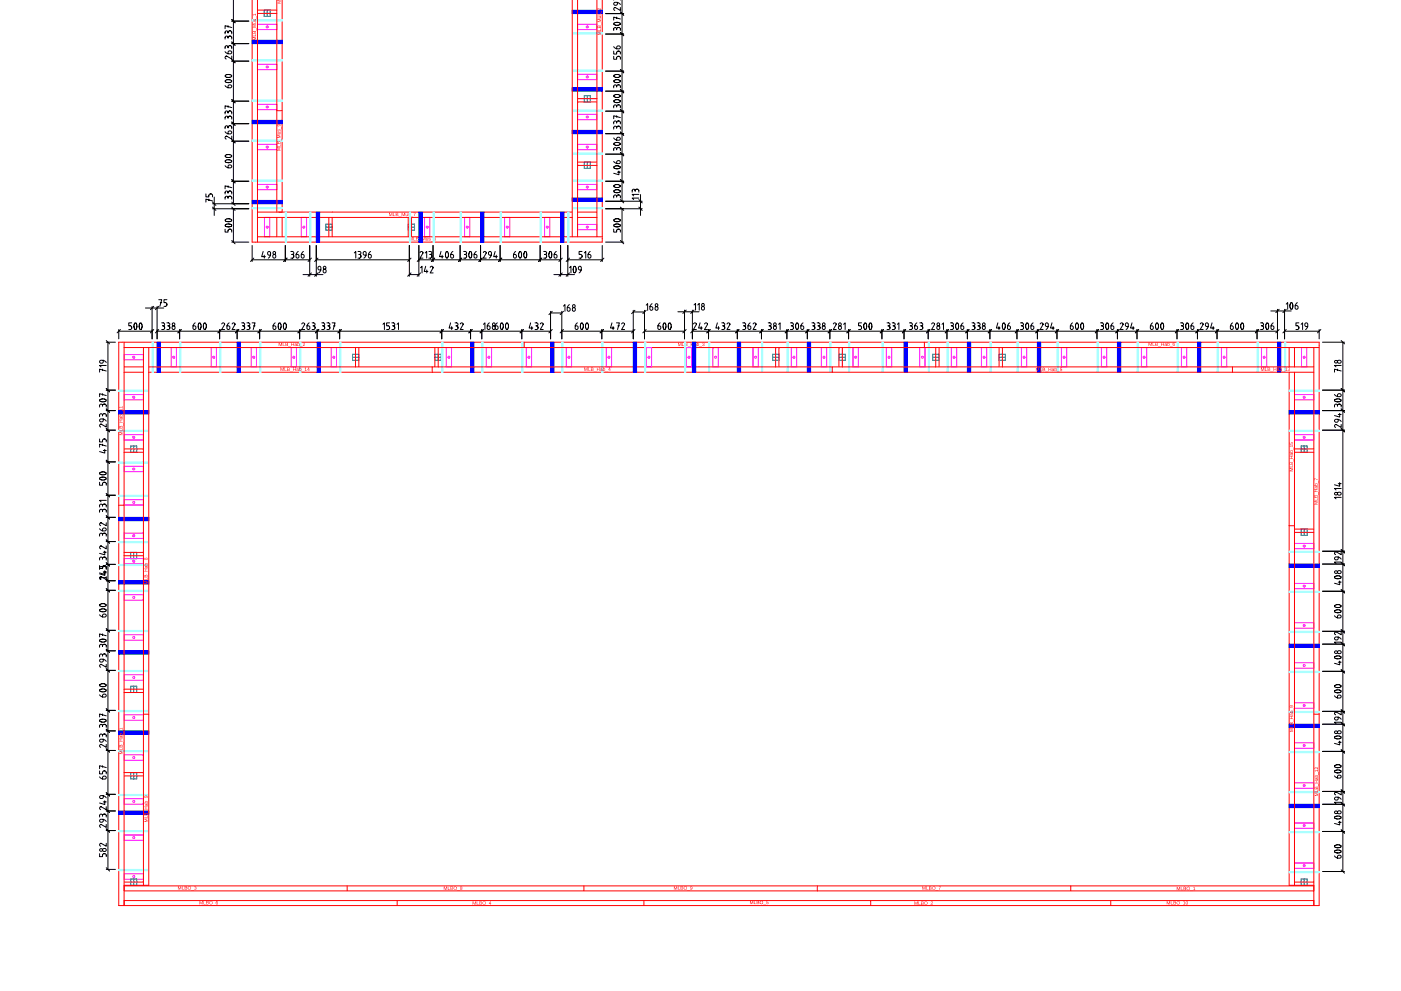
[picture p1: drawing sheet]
<svg xmlns="http://www.w3.org/2000/svg" width="420mm" height="297mm" viewBox="0 0 420 297" stroke-linecap="round" stroke-linejoin="round" font-family="sans-serif">
<g fill="none" stroke="#008080" stroke-width=".3">
<path d="M79.2 3h1.8v1.9h-1.8zM79.2 4h1.8M80.1 3v1.9M175.2 28.7h1.8v1.9h-1.8zM176.1 28.7v1.9M175.2 48.6h1.8v1.9h-1.8zM176.1 48.6v1.9M97.7 67.2h1.9v1.8h-1.9zM97.7 68.1h1.9M98.6 67.2v1.8M122.4 67.2h1.9v1.8h-1.9zM122.4 68.1h1.9"/>
<path d="M123.4 67.2v1.8M105.7 106.2h1.9v1.8h-1.9zM105.7 107.1h1.9M106.6 106.2v1.8M130.4 106.2h1.9v1.8h-1.9zM130.4 107.1h1.9M131.4 106.2v1.8M231.7 106.2h1.9v1.8h-1.9zM231.7 107.1h1.9M251.6 106.2h1.9v1.8h-1.9zM251.6 107.1h1.9M279.7 106.2h1.9v1.8h-1.9z"/>
<path d="M279.7 107.1h1.9M299.6 106.2h1.9v1.8h-1.9zM299.6 107.1h1.9M39.2 133.7h1.8v1.9h-1.8zM40.1 133.7v1.9M390.2 133.7h1.8v1.9h-1.8zM390.2 134.6h1.8M391.1 133.7v1.9M390.2 158.6h1.8v1.9h-1.8zM390.2 159.6h1.8M391.1 158.6v1.9M39.2 165.6h1.8v1.9h-1.8z"/>
<path d="M40.1 165.6v1.9M39.2 205.7h1.8v1.9h-1.8zM40.1 205.7v1.9M39.2 231.6h1.8v1.9h-1.8zM40.1 231.6v1.9M39.2 263.5h1.8v1.9h-1.8zM40.1 263.5v1.9M390.2 263.5h1.8v1.9h-1.8zM391.1 263.5v1.9"/>
</g>
<path d="M75.6 0v72.6h105v-72.6M84.6 0v63.6h-1M99.6 63.6h72M35.6 102.6h360v168.8h-360zM44.6 111.6h165M386.6 111.6v153.8h1.5M37.2 265.5v1.5M37.2 269.9v1.5M43.1 265.4h1.5M394 265.5v1.5M394 269.9v1.5" fill="none" stroke="#f00" stroke-width=".3"/>
<g fill="none" stroke="#f0f" stroke-width=".3">
<path d="M77.2 7.3h5.8v1.6h-5.8zM77.2 19.3h5.8v1.6h-5.8zM173.2 7.3h5.8v1.6h-5.8zM77.2 31.3h5.8v1.6h-5.8zM173.2 22.3h5.8v1.6h-5.8zM173.2 34.3h5.8v1.6h-5.8zM77.2 43.3h5.8v1.6h-5.8zM77.2 55.3h5.8v1.6h-5.8zM173.2 43.3h5.8v1.6h-5.8zM173.2 55.3h5.8v1.6h-5.8zM79.3 65.2h1.6v5.8h-1.6zM90.3 65.2h1.6v5.8h-1.6z"/>
<path d="M127.3 65.2h1.6v5.8h-1.6zM139.3 65.2h1.6v5.8h-1.6zM151.3 65.2h1.6v5.8h-1.6zM163.3 65.2h1.6v5.8h-1.6zM173.2 67.3h5.8v1.6h-5.8zM37.2 106.3h5.8v1.6h-5.8zM37.2 118.3h5.8v1.6h-5.8zM51.3 104.2h1.6v5.8h-1.6zM63.3 104.2h1.6v5.8h-1.6zM75.3 104.2h1.6v5.8h-1.6zM87.3 104.2h1.6v5.8h-1.6zM99.3 104.2h1.6v5.8h-1.6z"/>
<path d="M133.8 104.2h1.6v5.8h-1.6zM145.8 104.2h1.6v5.8h-1.6zM157.8 104.2h1.6v5.8h-1.6zM169.8 104.2h1.6v5.8h-1.6zM181.8 104.2h1.6v5.8h-1.6zM213.8 104.2h1.6v5.8h-1.6zM225.8 104.2h1.6v5.8h-1.6zM237.3 104.2h1.6v5.8h-1.6zM246.3 104.2h1.6v5.8h-1.6zM255.8 104.2h1.6v5.8h-1.6zM265.8 104.2h1.6v5.8h-1.6zM275.8 104.2h1.6v5.8h-1.6z"/>
<path d="M285.3 104.2h1.6v5.8h-1.6zM294.3 104.2h1.6v5.8h-1.6zM306.3 104.2h1.6v5.8h-1.6zM318.3 104.2h1.6v5.8h-1.6zM330.3 104.2h1.6v5.8h-1.6zM342.3 104.2h1.6v5.8h-1.6zM354.3 104.2h1.6v5.8h-1.6zM366.3 104.2h1.6v5.8h-1.6zM378.3 104.2h1.6v5.8h-1.6zM388.2 118.3h5.8v1.6h-5.8zM390.3 104.2h1.6v5.8h-1.6zM37.2 130.3h5.8v1.6h-5.8z"/>
<path d="M37.2 139.8h5.8v1.6h-5.8zM388.2 130.3h5.8v1.6h-5.8zM37.2 159.8h5.8v1.6h-5.8zM37.2 167.4h5.8v1.6h-5.8zM37.2 178.3h5.8v1.6h-5.8zM388.2 162.9h5.8v1.6h-5.8zM388.2 174.9h5.8v1.6h-5.8zM37.2 190.3h5.8v1.6h-5.8zM388.2 186.7h5.8v1.6h-5.8zM388.2 198.7h5.8v1.6h-5.8zM37.2 202.3h5.8v1.6h-5.8zM37.2 214.3h5.8v1.6h-5.8z"/>
<path d="M388.2 210.7h5.8v1.6h-5.8zM37.2 226.3h5.8v1.6h-5.8zM37.2 239.4h5.8v1.6h-5.8zM388.2 222.7h5.8v1.6h-5.8zM388.2 234.7h5.8v1.6h-5.8zM37.2 250.3h5.8v1.6h-5.8zM388.2 246.7h5.8v1.6h-5.8zM388.2 258.7h5.8v1.6h-5.8zM37.2 261.9h5.8v1.6h-5.8z"/>
<circle cx="80.1" cy="8.1" r=".3"/>
<circle cx="176.1" cy="8.1" r=".3"/>
<circle cx="80.1" cy="20.1" r=".3"/>
<circle cx="80.1" cy="32.1" r=".3"/>
<circle cx="176.1" cy="23.1" r=".3"/>
<circle cx="176.1" cy="35.1" r=".3"/>
<circle cx="80.1" cy="56.1" r=".3"/>
<circle cx="80.1" cy="44.1" r=".3"/>
<circle cx="176.1" cy="44.1" r=".3"/>
<circle cx="176.1" cy="56.1" r=".3"/>
<circle cx="80.1" cy="68.1" r=".3"/>
<circle cx="91.1" cy="68.1" r=".3"/>
<circle cx="128.1" cy="68.1" r=".3"/>
<circle cx="140.1" cy="68.1" r=".3"/>
<circle cx="152.1" cy="68.1" r=".3"/>
<circle cx="164.1" cy="68.1" r=".3"/>
<circle cx="176.1" cy="68.1" r=".3"/>
<circle cx="40.1" cy="107.1" r=".3"/>
<circle cx="40.1" cy="119.1" r=".3"/>
<circle cx="52.1" cy="107.1" r=".3"/>
<circle cx="64.1" cy="107.1" r=".3"/>
<circle cx="76.1" cy="107.1" r=".3"/>
<circle cx="88.1" cy="107.1" r=".3"/>
<circle cx="100.1" cy="107.1" r=".3"/>
<circle cx="134.6" cy="107.1" r=".3"/>
<circle cx="146.6" cy="107.1" r=".3"/>
<circle cx="158.6" cy="107.1" r=".3"/>
<circle cx="170.6" cy="107.1" r=".3"/>
<circle cx="182.6" cy="107.1" r=".3"/>
<circle cx="214.6" cy="107.1" r=".3"/>
<circle cx="226.6" cy="107.1" r=".3"/>
<circle cx="238.1" cy="107.1" r=".3"/>
<circle cx="247.1" cy="107.1" r=".3"/>
<circle cx="256.6" cy="107.1" r=".3"/>
<circle cx="266.6" cy="107.1" r=".3"/>
<circle cx="276.6" cy="107.1" r=".3"/>
<circle cx="286.1" cy="107.1" r=".3"/>
<circle cx="295.1" cy="107.1" r=".3"/>
<circle cx="307.1" cy="107.1" r=".3"/>
<circle cx="319.1" cy="107.1" r=".3"/>
<circle cx="331.1" cy="107.1" r=".3"/>
<circle cx="343.1" cy="107.1" r=".3"/>
<circle cx="355.1" cy="107.1" r=".3"/>
<circle cx="367.1" cy="107.1" r=".3"/>
<circle cx="379.1" cy="107.1" r=".3"/>
<circle cx="391.1" cy="107.1" r=".3"/>
<circle cx="391.1" cy="119.1" r=".3"/>
<circle cx="40.1" cy="131.1" r=".3"/>
<circle cx="391.1" cy="131.1" r=".3"/>
<circle cx="40.1" cy="140.6" r=".3"/>
<circle cx="40.1" cy="168.2" r=".3"/>
<circle cx="40.1" cy="160.6" r=".3"/>
<circle cx="40.1" cy="179.1" r=".3"/>
<circle cx="391.1" cy="175.7" r=".3"/>
<circle cx="391.1" cy="163.7" r=".3"/>
<circle cx="40.1" cy="191.1" r=".3"/>
<circle cx="391.1" cy="199.5" r=".3"/>
<circle cx="391.1" cy="187.5" r=".3"/>
<circle cx="40.1" cy="203.1" r=".3"/>
<circle cx="40.1" cy="215.1" r=".3"/>
<circle cx="391.1" cy="211.5" r=".3"/>
<circle cx="40.1" cy="227.1" r=".3"/>
<circle cx="391.1" cy="223.5" r=".3"/>
<circle cx="391.1" cy="235.5" r=".3"/>
<circle cx="40.1" cy="251.1" r=".3"/>
<circle cx="40.1" cy="240.2" r=".3"/>
<circle cx="391.1" cy="259.5" r=".3"/>
<circle cx="391.1" cy="247.5" r=".3"/>
<circle cx="40.1" cy="262.7" r=".3"/>
</g>
<g fill="none" stroke="#aff" stroke-width=".3">
<path d="M45.6 102.6h.4v9h-.4zM53.9 102.6h.3v9h-.3zM65.9 102.6h.3v9h-.3zM77.9 102.6h.3v9h-.3zM89.9 102.6h.3v9h-.3zM101.9 102.6h.3v9h-.3zM132.5 102.6h.4v9h-.4zM144.5 102.6h.4v9h-.4zM156.5 102.6h.4v9h-.4zM168.5 102.6h.4v9h-.4zM180.5 102.6h.4v9h-.4zM212.5 102.6h.4v9h-.4z"/>
<path d="M228.4 102.6h.3v9h-.3zM236 102.6h.4v9h-.4zM248.9 102.6h.3v9h-.3zM254.5 102.6h.4v9h-.4zM264.5 102.6h.4v9h-.4zM278.4 102.6h.3v9h-.3zM284 102.6h.4v9h-.4zM296.9 102.6h.3v9h-.3zM305 102.6h.4v9h-.4zM317 102.6h.4v9h-.4zM329 102.6h.4v9h-.4zM341 102.6h.4v9h-.4z"/>
<path d="M353 102.6h.4v9h-.4zM365 102.6h.4v9h-.4zM377 102.6h.4v9h-.4zM385.2 102.6h.4v9h-.4z"/>
</g>
<g fill="none" stroke="#aff" stroke-width=".38">
<path d="M45.8 102.6v9M54.1 102.6v9M66.1 102.6v9M78.1 102.6v9M90.1 102.6v9M102.1 102.6v9M132.7 102.6v9M144.7 102.6v9M156.7 102.6v9M168.7 102.6v9M180.7 102.6v9M212.7 102.6v9"/>
<path d="M228.6 102.6v9M236.2 102.6v9M249.1 102.6v9M254.7 102.6v9M264.7 102.6v9M278.6 102.6v9M284.2 102.6v9M297.1 102.6v9M305.2 102.6v9M317.2 102.6v9M329.2 102.6v9M341.2 102.6v9"/>
<path d="M353.2 102.6v9M365.2 102.6v9M377.2 102.6v9M385.4 102.6v9"/>
</g>
<path d="M383.1 102.6h1v9h-1z" fill="none" stroke="#00f" stroke-width=".3"/>
<path d="M383.1 102.6h1v9h-1z" fill-rule="evenodd" fill="#00f"/>
<path d="M359.1 102.6h1v9h-1z" fill="none" stroke="#00f" stroke-width=".3"/>
<path d="M359.1 102.6h1v9h-1z" fill-rule="evenodd" fill="#00f"/>
<path d="M335.1 102.6h1v9h-1z" fill="none" stroke="#00f" stroke-width=".3"/>
<path d="M335.1 102.6h1v9h-1z" fill-rule="evenodd" fill="#00f"/>
<path d="M311.1 102.6h1v9h-1z" fill="none" stroke="#00f" stroke-width=".3"/>
<path d="M311.1 102.6h1v9h-1z" fill-rule="evenodd" fill="#00f"/>
<path d="M290.1 102.6h1v9h-1z" fill="none" stroke="#00f" stroke-width=".3"/>
<path d="M290.1 102.6h1v9h-1z" fill-rule="evenodd" fill="#00f"/>
<path d="M271.1 102.6h1v9h-1z" fill="none" stroke="#00f" stroke-width=".3"/>
<path d="M271.1 102.6h1v9h-1z" fill-rule="evenodd" fill="#00f"/>
<path d="M242.1 102.6h1v9h-1z" fill="none" stroke="#00f" stroke-width=".3"/>
<path d="M242.1 102.6h1v9h-1z" fill-rule="evenodd" fill="#00f"/>
<path d="M221.1 102.6h1v9h-1z" fill="none" stroke="#00f" stroke-width=".3"/>
<path d="M221.1 102.6h1v9h-1z" fill-rule="evenodd" fill="#00f"/>
<path d="M165.1 102.6h1v9h-1z" fill="none" stroke="#00f" stroke-width=".3"/>
<path d="M165.1 102.6h1v9h-1z" fill-rule="evenodd" fill="#00f"/>
<path d="M141.1 102.6h1v9h-1z" fill="none" stroke="#00f" stroke-width=".3"/>
<path d="M141.1 102.6h1v9h-1z" fill-rule="evenodd" fill="#00f"/>
<path d="M95.1 102.6h1v9h-1z" fill="none" stroke="#00f" stroke-width=".3"/>
<path d="M95.1 102.6h1v9h-1z" fill-rule="evenodd" fill="#00f"/>
<path d="M71.1 102.6h1v9h-1z" fill="none" stroke="#00f" stroke-width=".3"/>
<path d="M71.1 102.6h1v9h-1z" fill-rule="evenodd" fill="#00f"/>
<path d="M47.1 102.6h1v9h-1z" fill="none" stroke="#00f" stroke-width=".3"/>
<path d="M47.1 102.6h1v9h-1z" fill-rule="evenodd" fill="#00f"/>
<g fill="none" stroke="#aff" stroke-width=".3">
<path d="M171.6 9.8h9v.4h-9zM171.6 20.9h9v.4h-9zM171.6 32.9h9v.4h-9zM171.6 45.8h9v.4h-9zM171.6 53.9h9v.4h-9zM171.6 62.2h9v.4h-9zM386.6 116.9h9v.4h-9zM386.6 128.9h9v.4h-9zM386.6 165.2h9v.4h-9zM386.6 177.2h9v.4h-9zM386.6 189.2h9v.4h-9zM386.6 201.2h9v.4h-9z"/>
<path d="M386.6 213.2h9v.4h-9zM386.6 225.2h9v.4h-9zM386.6 237.2h9v.4h-9zM386.6 249.2h9v.4h-9zM386.6 261.2h9v.4h-9z"/>
</g>
<g fill="none" stroke="#aff" stroke-width=".38">
<path d="M171.6 10h9M171.6 33.1h9M171.6 21.1h9M171.6 54.1h9M171.6 46h9M171.6 62.4h9M386.6 117.1h9M386.6 129.1h9M386.6 177.4h9M386.6 165.4h9M386.6 189.4h9M386.6 213.4h9"/>
<path d="M386.6 201.4h9M386.6 237.4h9M386.6 225.4h9M386.6 249.4h9M386.6 261.4h9"/>
</g>
<path d="M171.6 3.1h9v1h-9z" fill="none" stroke="#00f" stroke-width=".3"/>
<path d="M171.6 3.1h9v1h-9z" fill-rule="evenodd" fill="#00f"/>
<path d="M171.6 26.3h9v1h-9z" fill="none" stroke="#00f" stroke-width=".3"/>
<path d="M171.6 26.3h9v1h-9z" fill-rule="evenodd" fill="#00f"/>
<path d="M171.6 39.1h9v1h-9z" fill="none" stroke="#00f" stroke-width=".3"/>
<path d="M171.6 39.1h9v1h-9z" fill-rule="evenodd" fill="#00f"/>
<path d="M171.6 59.3h9v1h-9z" fill="none" stroke="#00f" stroke-width=".3"/>
<path d="M171.6 59.3h9v1h-9z" fill-rule="evenodd" fill="#00f"/>
<path d="M386.6 123.1h9v1h-9z" fill="none" stroke="#00f" stroke-width=".3"/>
<path d="M386.6 123.1h9v1h-9z" fill-rule="evenodd" fill="#00f"/>
<path d="M386.6 169.1h9v1h-9z" fill="none" stroke="#00f" stroke-width=".3"/>
<path d="M386.6 169.1h9v1h-9z" fill-rule="evenodd" fill="#00f"/>
<path d="M386.6 193.1h9v1h-9z" fill="none" stroke="#00f" stroke-width=".3"/>
<path d="M386.6 193.1h9v1h-9z" fill-rule="evenodd" fill="#00f"/>
<path d="M386.6 217.1h9v1h-9z" fill="none" stroke="#00f" stroke-width=".3"/>
<path d="M386.6 217.1h9v1h-9z" fill-rule="evenodd" fill="#00f"/>
<path d="M386.6 241.1h9v1h-9z" fill="none" stroke="#00f" stroke-width=".3"/>
<path d="M386.6 241.1h9v1h-9z" fill-rule="evenodd" fill="#00f"/>
<g fill="none" stroke="#f0f" stroke-width=".3">
<path d="M37.2 149.8h5.8v1.6h-5.8z"/>
<circle cx="40.1" cy="150.6" r=".3"/>
</g>
<g fill="none" stroke="#aff" stroke-width=".3">
<path d="M75.6 5.9h9v.4h-9zM75.6 17.9h9v.4h-9zM75.6 29.9h9v.4h-9zM75.6 41.9h9v.4h-9zM75.6 53.9h9v.4h-9zM75.6 62.2h9v.4h-9zM35.6 116.9h9v.4h-9zM35.6 128.9h9v.4h-9zM35.6 138.4h9v.4h-9zM35.6 148.4h9v.4h-9zM35.6 162.3h9v.4h-9zM35.6 169.2h9v.3h-9z"/>
<path d="M35.6 176.9h9v.4h-9zM35.6 188.9h9v.4h-9zM35.6 200.9h9v.4h-9zM35.6 212.9h9v.4h-9zM35.6 224.9h9v.4h-9zM35.6 238.1h9v.4h-9zM35.6 248.9h9v.4h-9zM35.6 260.6h9v.4h-9z"/>
</g>
<g fill="none" stroke="#aff" stroke-width=".38">
<path d="M75.6 6.1h9M75.6 18.1h9M75.6 30.1h9M75.6 42.1h9M75.6 54.1h9M75.6 62.4h9M35.6 117.1h9M35.6 129.1h9M35.6 138.6h9M35.6 148.6h9M35.6 162.5h9M35.6 169.4h9"/>
<path d="M35.6 177.1h9M35.6 189.1h9M35.6 201.1h9M35.6 213.1h9M35.6 225.1h9M35.6 238.3h9M35.6 249.1h9M35.6 260.8h9"/>
</g>
<path d="M75.6 12.1h9v1h-9z" fill="none" stroke="#00f" stroke-width=".3"/>
<path d="M75.6 12.1h9v1h-9z" fill-rule="evenodd" fill="#00f"/>
<path d="M75.6 36.1h9v1h-9z" fill="none" stroke="#00f" stroke-width=".3"/>
<path d="M75.6 36.1h9v1h-9z" fill-rule="evenodd" fill="#00f"/>
<path d="M75.6 60.1h9v1h-9z" fill="none" stroke="#00f" stroke-width=".3"/>
<path d="M75.6 60.1h9v1h-9z" fill-rule="evenodd" fill="#00f"/>
<path d="M35.6 123.1h9v1h-9z" fill="none" stroke="#00f" stroke-width=".3"/>
<path d="M35.6 123.1h9v1h-9z" fill-rule="evenodd" fill="#00f"/>
<path d="M35.6 155.1h9v1h-9z" fill="none" stroke="#00f" stroke-width=".3"/>
<path d="M35.6 155.1h9v1h-9z" fill-rule="evenodd" fill="#00f"/>
<path d="M35.6 174.1h9v1h-9z" fill="none" stroke="#00f" stroke-width=".3"/>
<path d="M35.6 174.1h9v1h-9z" fill-rule="evenodd" fill="#00f"/>
<path d="M35.6 195.1h9v1h-9z" fill="none" stroke="#00f" stroke-width=".3"/>
<path d="M35.6 195.1h9v1h-9z" fill-rule="evenodd" fill="#00f"/>
<path d="M35.6 219.1h9v1h-9z" fill="none" stroke="#00f" stroke-width=".3"/>
<path d="M35.6 219.1h9v1h-9z" fill-rule="evenodd" fill="#00f"/>
<path d="M35.6 243.1h9v1h-9z" fill="none" stroke="#00f" stroke-width=".3"/>
<path d="M35.6 243.1h9v1h-9z" fill-rule="evenodd" fill="#00f"/>
<g fill="none" stroke="#f00" stroke-width=".3">
<path d="M77.2 0v72.6M83 0v63.6M171.6 0v71M173.2 0v71M179 0v71M77.2 4h5.8M173.2 29.6h5.8M173.2 30.6h5.8M173.2 49.6h5.8M173.2 48.6h5.8M77.2 65.2h94.4M77.2 71h103.4"/>
<path d="M77.2 63.6h22.4M83 65.2v5.8M84.6 65.2v5.8M98.6 65.2v5.8M99.6 65.2v5.8M123.4 65.2v5.8M173.2 65.2h5.8M173.2 63.6h5.8M37.2 102.6v168.8M37.2 110h5.8M37.2 111.6h5.8M37.2 104.2h358.4"/>
<path d="M43 104.2v161.2M44.6 110h349.4M44.6 104.2v161.2M106.6 104.2v5.8M107.6 104.2v5.8M131.4 104.2v5.8M209.6 111.6h184.4M232.6 104.2v5.8M233.6 104.2v5.8M251.6 104.2v5.8M252.6 104.2v5.8M280.6 104.2v5.8"/>
<path d="M281.6 104.2v5.8M299.6 104.2v5.8M300.6 104.2v5.8M386.6 104.2v5.8M388.2 104.2v5.8M388.2 111.6v153.8M394 104.2v167.2M37.2 135.6h5.8M37.2 134.6h5.8M388.2 135.6h5.8M388.2 134.6h5.8M388.2 159.6h5.8"/>
<path d="M388.2 158.6h5.8M37.2 165.6h5.8M37.2 166.6h5.8M37.2 207.6h5.8M37.2 206.6h5.8M37.2 231.6h5.8M37.2 232.6h5.8M37.2 264.4h5.8M37.2 265.4h5.9M37.2 267h356.8M37.2 269.9h356.8M37.2 265.5h356.8"/>
<path d="M104.1 265.5v1.5M119.1 269.9v1.5M175.1 265.5v1.5M193.1 269.9v1.5M245.1 265.5v1.5M261.1 269.9v1.5M321.1 265.5v1.5M333.1 269.9v1.5M388.1 265.4h5.9M388.2 264.4h5.8"/>
</g>
<g fill="#f00">
<path d="M352.9 265.8h.2l.3 .9 .3-.9h.2v1l-.1-.9-.3 .9-.5-.9-.1 .9zM354.1 265.8l.2 .9 .5 .1h-.7zM354.9 265.8h.4a.25 .25 0 0 1 .3 .2 .25 .25 0 0 1-.1 .3 .27 .27 0 0 1 .2 .3 .27 .27 0 0 1-.4 .2h-.4zM355.1 265.9v.3h.4v-.3zM355.1 266.3v.4l.5-.1-.1-.2zM355.8 266.3a.55 .55 0 0 1 1.1 0 .55 .55 0 0 1-1.1 0zM355.9 266.3a.4 .4 0 0 0 .8 0 .4 .4 0 0 0-.8 0zM356.9 267l.8 .1zM357.9 266l.3-.2v.9l.3 .1h-.7l.3-.1v-.8z"/>
<path d="M274.2 270.2h.2l.3 .9 .3-.9h.2v1l-.1-.9-.3 .9-.4-.9-.2 .9zM275.4 270.2l.2 .9 .5 .1h-.7zM276.3 270.2h.3a.25 .25 0 0 1 .4 .2 .25 .25 0 0 1-.2 .3 .27 .27 0 0 1 .2 .3 .27 .27 0 0 1-.3 .2h-.4zM276.4 270.3v.3h.4v-.2zM276.4 270.7v.4l.5-.1-.1-.2zM277.1 270.7a.55 .55 0 0 1 1.1 0 .55 .55 0 0 1-1.1 0zM277.2 270.7a.4 .4 0 0 0 .8 0 .4 .4 0 0 0-.8 0zM278.2 271.4l.9 .1zM279.2 270.3a.38 .38 0 0 1 .6 .2 .38 .38 0 0 1-.5 .5l.5 .2h-.7l.1-.3a.31 .31 0 0 0 .4-.2 .31 .31 0 0 0-.2-.4l-.3 .2z"/>
<path d="M53.4 265.7h.2l.3 .8 .3-.8h.1v1l-.1-.9-.3 .9-.4-.9-.1 .9zM54.6 265.7l.1 .8 .5 .2h-.6zM55.4 265.7h.4a.25 .25 0 0 1 .3 .1 .25 .25 0 0 1-.2 .3 .27 .27 0 0 1 .3 .4 .27 .27 0 0 1-.4 .2h-.4zM55.5 265.8v.3l.4-.1v-.2zM55.5 266.2v.3h.5v-.3zM56.3 266.2a.52 .52 0 0 1 1 0 .52 .52 0 0 1-1 0zM56.4 266.1a.4 .4 0 0 0 .8 0 .4 .4 0 0 0-.8 0zM57.3 266.9h.9zM58.3 265.7a.3 .3 0 0 1 .5 0 .3 .3 0 0 1-.1 .4 .27 .27 0 0 1 .2 .4 .27 .27 0 0 1-.3 .2 .27 .27 0 0 1-.2-.3l.3 .1-.2-.4 .3-.2-.2-.2-.4 .2z"/>
<path d="M141.8 270.2h.1l.3 .8 .4-.8h.1v1l-.1-.9-.3 .9-.4-.9-.1 .9zM143 270.2l.1 .9 .5 .1h-.6zM143.8 270.2h.3a.25 .25 0 0 1 .4 .1 .25 .25 0 0 1-.2 .3 .27 .27 0 0 1 .2 .4 .27 .27 0 0 1-.3 .2h-.4zM143.9 270.3v.3l.4-.1v-.2zM143.9 270.7v.4l.5-.1-.1-.3zM144.7 270.7a.52 .52 0 0 1 1 0 .52 .52 0 0 1-1 0zM144.8 270.7a.39 .39 0 0 0 .7 0 .39 .39 0 0 0-.7 0zM145.7 271.4l.9 .1zM147 270.2l.3 .6-.1 .4-.1-.3h-.5zM147.1 270.3l-.4 .5h.4z"/>
<path d="M224.9 270h.2l.3 .9 .3-.9h.2v1l-.1-.9-.3 .9-.5-.9-.1 .9zM226.1 270l.2 .9 .5 .1h-.7zM226.9 270h.4a.25 .25 0 0 1 .3 .1 .25 .25 0 0 1-.1 .4 .27 .27 0 0 1 .2 .3 .27 .27 0 0 1-.4 .2h-.4zM227.1 270.1v.3h.4v-.3zM227.1 270.5v.4l.5-.1-.1-.2zM227.8 270.5a.52 .52 0 0 1 1 0 .52 .52 0 0 1-1 0zM227.9 270.5a.4 .4 0 0 0 .8 0 .4 .4 0 0 0-.8 0zM228.9 271.2l.8 .1zM229.8 270h.6l-.4 .1-.1 .3a.34 .34 0 0 1 .5 .2 .34 .34 0 0 1-.2 .4 .34 .34 0 0 1-.4-.2l.4 .1 .1-.2-.1-.2h-.4z"/>
<path d="M59.8 270.1h.2l.3 .8 .3-.8h.2v1l-.1-.9-.3 .9-.5-.9-.1 .9zM61 270.1l.2 .9 .5 .1h-.7zM61.8 270.1h.4a.25 .25 0 0 1 .4 .1 .25 .25 0 0 1-.2 .3 .27 .27 0 0 1 .2 .4 .27 .27 0 0 1-.3 .2h-.5zM62 270.2v.3l.4-.1v-.2zM62 270.6v.4l.5-.1-.1-.3zM62.7 270.6a.55 .55 0 0 1 1.1 0 .55 .55 0 0 1-1.1 0zM62.8 270.6a.4 .4 0 0 0 .8 0 .4 .4 0 0 0-.8 0zM63.8 271.3l.8 .1zM64.8 270.1l.5 .2-.3-.1-.2 .4a.34 .34 0 0 1 .6 .2 .34 .34 0 0 1-.4 .4 .34 .34 0 0 1-.3-.5zM64.8 270.7a.22 .22 0 0 0 .4 0 .22 .22 0 0 0-.4 0z"/>
<path d="M276.6 265.7h.2l.3 .8 .3-.8h.2v1l-.1-.9-.4 .9-.4-.9-.1 .9zM277.8 265.7l.1 .9 .5 .1h-.6zM278.6 265.7h.4a.25 .25 0 0 1 .3 .1 .25 .25 0 0 1-.2 .4 .27 .27 0 0 1 .3 .3 .27 .27 0 0 1-.4 .2h-.4zM278.8 265.8v.3h.4l-.1-.3zM278.8 266.2v.4l.4-.1v-.2zM279.5 266.2a.52 .52 0 0 1 1 0 .52 .52 0 0 1-1 0zM279.6 266.2a.4 .4 0 0 0 .8 0 .4 .4 0 0 0-.8 0zM280.6 266.9l.8 .1zM281.5 265.7h.6l-.3 1-.1-.2 .3-.7z"/>
<path d="M133.1 265.7h.2l.3 .9 .3-.9h.2v1l-.1-.9-.4 .9-.4-.9-.1 .9zM134.3 265.7l.2 .9 .5 .1h-.7zM135.1 265.7h.4a.25 .25 0 0 1 .3 .2 .25 .25 0 0 1-.2 .3 .27 .27 0 0 1 .3 .3 .27 .27 0 0 1-.4 .2h-.4zM135.3 265.8v.3h.4l-.1-.2zM135.3 266.3v.3l.4-.1v-.2zM136 266.2a.52 .52 0 0 1 1 0 .52 .52 0 0 1-1 0zM136.1 266.2a.4 .4 0 0 0 .8 0 .4 .4 0 0 0-.8 0zM137.1 266.9l.8 .1zM138.1 265.8a.29 .29 0 0 1 .4-.1 .29 .29 0 0 1-.1 .5 .29 .29 0 0 1 .1 .4 .29 .29 0 0 1-.4 0 .29 .29 0 0 1 .1-.4zM138.1 266a.2 .2 0 0 0 .4 0 .2 .2 0 0 0-.4 0zM138.1 266.4a.21 .21 0 0 0 .4 0 .21 .21 0 0 0-.4 0z"/>
<path d="M202.1 265.7h.2l.3 .8 .3-.8h.2v1l-.1-.9-.4 .9-.4-.9-.1 .9zM203.3 265.7l.2 .9 .5 .1h-.7zM204.1 265.7h.4a.25 .25 0 0 1 .3 .1 .25 .25 0 0 1-.2 .3 .27 .27 0 0 1 .3 .4 .27 .27 0 0 1-.4 .2h-.4zM204.3 265.8v.3l.4-.1-.1-.2zM204.3 266.2v.4l.4-.1v-.3zM205 266.2a.52 .52 0 0 1 1 0 .52 .52 0 0 1-1 0zM205.1 266.2a.4 .4 0 0 0 .8 0 .4 .4 0 0 0-.8 0zM206.1 266.9l.8 .1zM207.1 265.7a.46 .46 0 0 1 .6 .5 .46 .46 0 0 1-.6 .4l-.1-.1 .4 .1 .1-.4a.32 .32 0 0 1-.5 0 .32 .32 0 0 1 .1-.5zM207.1 266a.22 .22 0 0 0 .4 0 .22 .22 0 0 0-.4 0z"/>
<path d="M349.9 270.1h.2l.3 .9 .3-.9h.2v1l-.1-.9-.3 .9-.5-.9-.1 .9zM351.1 270.1l.2 .9 .5 .1h-.7zM351.9 270.1h.4a.25 .25 0 0 1 .3 .2 .25 .25 0 0 1-.1 .3 .27 .27 0 0 1 .2 .3 .27 .27 0 0 1-.4 .2h-.4zM352.1 270.2v.3h.4v-.2zM352.1 270.6v.4l.5-.1-.1-.2zM352.8 270.6a.55 .55 0 0 1 1.1 0 .55 .55 0 0 1-1.1 0zM352.9 270.6a.4 .4 0 0 0 .8 0 .4 .4 0 0 0-.8 0zM353.9 271.3l.8 .1zM354.9 270.3l.3-.2v.9l.3 .1h-.7l.3-.1v-.8zM355.7 270.2a.42 .42 0 0 1 .6 .4 .42 .42 0 0 1-.7 .3zM355.8 270.3a.37 .37 0 0 0-.2 .4 .37 .37 0 0 0 .5 .2v-.6z"/>
<path d="M179.2 9.4h1l-.9 .2 .9 .3-.9 .4 .9 .1h-1v-.2l.9-.3-.9-.3zM179.2 9.1h.9l.1-.5v.6zM179.3 7.7l.4 .2a.27 .27 0 0 1 .3-.3 .27 .27 0 0 1 .2 .4v.4h-1zM179.4 7.9l-.1 .4h.3v-.4zM179.8 7.8v.5h.3v-.5zM180.4 6.7l.1 .9zM179.2 5.7h1l-.9 .1 .9 .3-.9 .4 .9 .1h-1v-.1l.9-.4-.9-.3zM179.5 4.8h.7v.6h-.7l.6-.2zM179.5 4.1l.1 .4 .2-.3a.25 .25 0 0 1 .4 0 .25 .25 0 0 1-.2 .4l.1-.3-.2-.1a.28 .28 0 0 1-.1 .4 .28 .28 0 0 1-.4-.1 .28 .28 0 0 1 .1-.4zM180.4 3.2l.1 .8zM179.3 2.6l.3-.1 .5 .5 .1-.5v.6l-.3-.1a.31 .31 0 0 0-.2-.4 .31 .31 0 0 0-.4 .2l.2 .3-.3-.2z"/>
<path d="M75.8 11.1h1l-.9 .1 .9 .3-.9 .4 .9 .2h-1v-.2l.8-.3-.8-.3zM75.8 10.7h.9l.1-.5v.6zM75.9 9.4l.3 .1a.27 .27 0 0 1 .4-.2 .27 .27 0 0 1 .2 .3v.4h-1zM75.9 9.5v.4h.3v-.4zM76.4 9.4l-.1 .5h.4l-.1-.4zM77 8.4l.1 .8zM75.8 7.3h1l-.9 .1 .9 .3-.9 .4 .9 .2h-1v-.2l.8-.3-.8-.3zM76 6.5h.8v.5l-.8 .1 .7-.3zM76.1 5.7l.1 .5 .2-.4a.25 .25 0 0 1 .4 0 .25 .25 0 0 1-.2 .4l.1-.3h-.2a.28 .28 0 0 1-.1 .3 .28 .28 0 0 1-.4-.1 .28 .28 0 0 1 .1-.4zM77 4.8l.1 .9zM75.8 4.3h.9l.1-.2v.6l-.1-.2h-.8v.2z"/>
<path d="M35.8 225h1l-.9 .2 .9 .3-.9 .4 .9 .1h-1v-.2l.8-.3-.8-.3zM35.8 224.7h.9l.1-.5v.6zM35.9 223.3l.3 .2a.27 .27 0 0 1 .4-.3 .27 .27 0 0 1 .2 .4v.4h-1zM35.9 223.5v.4h.3v-.4zM36.4 223.4l-.1 .5h.4l-.1-.5zM37 222.3l.1 .9zM35.8 221.4h1l-.5 .1v.6l.5 .1h-1l.4-.1v-.6zM36.1 220.7l.7-.2-.2 .2a.26 .26 0 0 1 .2 .3 .26 .26 0 0 1-.3 .2 .26 .26 0 0 1-.2-.3l-.2-.1v.3zM36.4 220.7l.1 .4h.2zM36.1 219.8l.6 .1 .1 .5h-1.1l.4-.1zM36.1 219.9a.26 .26 0 0 0 .1 .4 .26 .26 0 0 0 .3-.1 .26 .26 0 0 0 0-.3zM37 218.9l.1 .8zM35.8 218.4h.9l.1-.3v.7l-.1-.3h-.8v.2z"/>
<path d="M83.6 102.7h.2l.3 .9 .3-.9h.2v1l-.2-.9-.3 .9-.4-.9-.1 .9zM84.8 102.7l.1 .9 .5 .1h-.6zM85.6 102.7h.4a.25 .25 0 0 1 .3 .2 .25 .25 0 0 1-.2 .3 .27 .27 0 0 1 .3 .3 .27 .27 0 0 1-.4 .2h-.4zM85.7 102.8v.3h.5l-.1-.2zM85.7 103.2v.4l.5-.1v-.2zM86.4 103.9l.9 .1zM87.4 102.7l.1 .4h.6l.1-.4v1l-.1-.4h-.6l-.1 .4zM88.5 103h.4l.2 .7-.2-.1a.26 .26 0 0 1-.3 .1 .26 .26 0 0 1-.2-.3 .26 .26 0 0 1 .3-.1l.1-.2zM88.5 103.4l.2 .2 .2-.3zM89.2 102.7l.1 .4 .2-.2a.37 .37 0 0 1 .4 .5 .37 .37 0 0 1-.5 .3h-.2zM89.4 103.1a.3 .3 0 0 0 0 .5 .3 .3 0 0 0 .5-.2 .3 .3 0 0 0-.4-.4zM89.9 103.9l.9 .1zM90.9 102.8a.38 .38 0 0 1 .6 .3 .38 .38 0 0 1-.5 .4l.5 .2h-.7l.1-.3a.31 .31 0 0 0 .4-.2 .31 .31 0 0 0-.2-.4l-.3 .2z"/>
</g>
<path d="M157.2 102.6v1.6M277.2 102.6v1.6" fill="none" stroke="#f00" stroke-width=".3"/>
<path d="M203.4 102.7h.2l.3 .9 .3-.9h.2v1l-.2-.9-.3 .9-.4-.9-.1 .9zM204.6 102.7l.1 .9 .5 .1h-.6zM205.4 102.7h.4a.25 .25 0 0 1 .3 .2 .25 .25 0 0 1-.2 .3 .27 .27 0 0 1 .3 .3 .27 .27 0 0 1-.4 .2h-.4zM205.5 102.8v.3h.4v-.2zM205.5 103.3v.3l.5-.1v-.2zM206.2 103.9l.9 .1zM207.2 102.7l.1 .4h.5l.2-.4v1l-.2-.4h-.5l-.1 .4zM208.2 103h.5l.2 .7-.2-.1a.26 .26 0 0 1-.3 .1 .26 .26 0 0 1-.2-.3 .26 .26 0 0 1 .3-.1l.1-.2zM208.3 103.4l.2 .2 .2-.3zM209 102.7l.1 .4 .2-.2a.37 .37 0 0 1 .3 .5 .37 .37 0 0 1-.4 .3h-.2zM209.2 103.1a.3 .3 0 0 0 0 .5 .3 .3 0 0 0 .5-.2 .3 .3 0 0 0-.4-.4zM209.7 103.9l.8 .1zM210.7 102.8a.3 .3 0 0 1 .4-.1 .3 .3 0 0 1-.1 .5 .27 .27 0 0 1 .2 .3 .27 .27 0 0 1-.3 .2 .27 .27 0 0 1-.2-.2l.4 .1-.3-.4 .3-.2-.2-.2-.3 .2z" fill="#f00"/>
<path d="M129.6 110v1.6M249.6 110v1.6" fill="none" stroke="#f00" stroke-width=".3"/>
<g fill="#f00">
<path d="M175.2 110.2h.2l.3 .8 .3-.8h.2v1l-.1-.9-.4 .9-.4-.9-.1 .9zM176.4 110.2l.2 .9 .5 .1h-.7zM177.2 110.2h.4a.25 .25 0 0 1 .3 .1 .25 .25 0 0 1-.1 .3 .27 .27 0 0 1 .2 .4 .27 .27 0 0 1-.4 .2h-.4zM177.4 110.3v.3l.4-.1v-.2zM177.4 110.7v.4l.4-.1v-.3zM178.1 111.4l.8 .1zM179 110.2l.1 .4h.6l.1-.4v1l-.1-.5h-.6l-.1 .5zM180.1 110.5l.5-.1 .1 .8-.2-.2a.26 .26 0 0 1-.3 .2 .26 .26 0 0 1-.2-.3 .26 .26 0 0 1 .3-.2l.2-.2zM180.2 110.8l.1 .3 .2-.3zM180.8 110.1l.2 .4 .1-.1a.37 .37 0 0 1 .4 .4 .37 .37 0 0 1-.5 .3l-.2 .1zM181 110.5a.3 .3 0 0 0 0 .5 .3 .3 0 0 0 .5-.2 .3 .3 0 0 0-.4-.3zM181.5 111.4l.9 .1zM182.8 110.2l.3 .6-.1 .4-.1-.3h-.5zM182.9 110.3l-.4 .5h.4z"/>
<path d="M310.7 110.2h.1l.4 .9 .3-.9h.1v1l-.1-.8-.3 .8-.4-.8-.1 .8zM311.9 110.2l.1 .9 .5 .1h-.6zM312.7 110.2h.3a.25 .25 0 0 1 .4 .2 .25 .25 0 0 1-.2 .3 .27 .27 0 0 1 .3 .3 .27 .27 0 0 1-.4 .2h-.4zM312.8 110.3v.4l.4-.1v-.2zM312.8 110.8v.3l.5-.1v-.2zM313.5 111.4l.9 .1zM314.5 110.2l.1 .5h.5l.2-.5v1l-.2-.4h-.5l-.1 .4zM315.5 110.5h.5l.2 .7-.2-.1a.26 .26 0 0 1-.4 .2 .26 .26 0 0 1-.1-.3 .26 .26 0 0 1 .3-.2l.1-.2zM315.6 110.9l.2 .3 .2-.3zM316.3 110.2l.1 .4 .2-.1a.37 .37 0 0 1 .3 .4 .37 .37 0 0 1-.4 .3h-.2zM316.5 110.6a.3 .3 0 0 0 0 .5 .3 .3 0 0 0 .5-.2 .3 .3 0 0 0-.4-.3zM317 111.4l.8 .1zM317.9 110.2h.6l-.5 .1v.4a.34 .34 0 0 1 .5 .1 .34 .34 0 0 1-.2 .5 .34 .34 0 0 1-.4-.3l.4 .1 .1-.1-.1-.3-.4 .1z"/>
<path d="M344.5 102.7h.1l.4 .8 .3-.8h.1v1l-.1-.9-.3 .9-.4-.9-.1 .9zM345.7 102.7l.1 .9 .5 .1h-.6zM346.5 102.7h.4a.25 .25 0 0 1 .3 .1 .25 .25 0 0 1-.2 .3 .27 .27 0 0 1 .3 .4 .27 .27 0 0 1-.4 .2h-.4zM346.6 102.8v.3l.4-.1v-.2zM346.6 103.2v.4l.5-.1v-.3zM347.3 103.9l.9 .1zM348.3 102.7l.1 .4h.5l.2-.4v1l-.2-.5h-.5l-.1 .5zM349.3 103l.5-.1 .2 .8-.2-.2a.26 .26 0 0 1-.4 .2 .26 .26 0 0 1-.1-.3 .26 .26 0 0 1 .3-.2l.1-.2zM349.4 103.3l.2 .3 .2-.3zM350.1 102.6l.1 .4 .2-.1a.37 .37 0 0 1 .3 .4 .37 .37 0 0 1-.4 .3l-.2 .1zM350.3 103a.3 .3 0 0 0 0 .5 .3 .3 0 0 0 .5-.2 .3 .3 0 0 0-.4-.3zM350.8 103.9l.8 .1zM351.8 102.7l.5 .2-.4-.1-.1 .3a.34 .34 0 0 1 .5 .2 .34 .34 0 0 1-.3 .5 .34 .34 0 0 1-.3-.5zM351.8 103.3a.22 .22 0 0 0 .4 0 .22 .22 0 0 0-.4 0z"/>
<path d="M43.3 174.1h1l-.9 .1 .9 .3-.9 .4 .9 .2h-1v-.2l.8-.3-.8-.3zM43.3 173.7h.8l.2-.5v.6zM43.4 172.4l.3 .1a.27 .27 0 0 1 .4-.2 .27 .27 0 0 1 .2 .3v.4h-1zM43.4 172.5v.4h.3l-.1-.4zM43.9 172.4l-.1 .5h.4l-.1-.4zM44.5 171.4v.8zM43.3 170.5h1l-.5 .1v.5l.5 .2h-1l.4-.2v-.5zM43.5 169.7l.8-.2-.2 .3a.26 .26 0 0 1 .2 .3 .26 .26 0 0 1-.3 .2 .26 .26 0 0 1-.2-.4l-.2-.1v.4zM43.9 169.8v.3h.2zM43.6 168.9h.6l.1 .5h-1.1l.4-.1zM43.6 169a.26 .26 0 0 0 .1 .3 .26 .26 0 0 0 .3 0 .26 .26 0 0 0 0-.4zM44.5 167.9v.8zM43.3 167.3l.4 .1a.29 .29 0 0 1 .5-.1 .29 .29 0 0 1 0 .4 .29 .29 0 0 1-.5 0 .29 .29 0 0 1-.4 0 .29 .29 0 0 1 0-.4zM43.3 167.5a.2 .2 0 0 0 .4 0 .2 .2 0 0 0-.4 0zM43.8 167.5a.21 .21 0 0 0 .4 0 .21 .21 0 0 0-.4 0z"/>
</g>
<path d="M43 214.1h1.6" fill="none" stroke="#f00" stroke-width=".3"/>
<path d="M394.2 150.2h1l-.9 .1 .9 .4-.9 .4 .9 .1h-1v-.2l.8-.3-.8-.3zM394.2 149.8h.9l.1-.5v.7zM394.3 148.5l.3 .1a.27 .27 0 0 1 .4-.2 .27 .27 0 0 1 .2 .4v.4h-1zM394.3 148.7v.3h.3l-.1-.4zM394.8 148.6l-.1 .4h.4l-.1-.4zM395.4 147.5l.1 .8zM394.2 146.6h1l-.5 .1v.6l.5 .1h-1l.4-.1v-.6zM394.4 145.8l.8-.1-.2 .2a.26 .26 0 0 1 .2 .3 .26 .26 0 0 1-.3 .2 .26 .26 0 0 1-.2-.3l-.2-.2v.4zM394.8 145.9v.3h.2zM394.5 145h.6l.1 .6h-1.1l.4-.2zM394.5 145.1a.26 .26 0 0 0 .1 .4 .26 .26 0 0 0 .3-.1 .26 .26 0 0 0 0-.3zM395.4 144l.1 .9zM394.2 143.3l1 .5-.9-.4-.1 .6z" fill="#f00"/>
<path d="M394 214.1h1.6" fill="none" stroke="#f00" stroke-width=".3"/>
<g fill="#f00">
<path d="M386.8 218.3h1l-.9 .2 .9 .3-.9 .4 .9 .1h-1v-.2l.9-.3-.9-.3zM386.8 218h.9l.1-.5v.6zM386.9 216.6l.4 .2a.27 .27 0 0 1 .3-.3 .27 .27 0 0 1 .2 .4v.4h-1zM386.9 216.8v.4h.3v-.4zM387.4 216.7l-.1 .5h.4v-.5zM388 215.6l.1 .9zM386.8 214.7h1l-.5 .1v.6l.5 .1h-1l.4-.1v-.6zM387.1 214l.7-.2-.1 .2a.26 .26 0 0 1 .1 .3 .26 .26 0 0 1-.3 .2 .26 .26 0 0 1-.2-.3l-.1-.1-.1 .3zM387.4 214l.1 .4h.2zM387.1 213.1l.7 .1v.5h-1l.4-.1zM387.2 213.2a.26 .26 0 0 0 0 .4 .26 .26 0 0 0 .4-.1 .26 .26 0 0 0-.1-.3zM388 212.2l.1 .8zM386.9 211.5l.4-.1a.36 .36 0 0 1 .5 .2 .36 .36 0 0 1-.2 .5l.1-.4-.4-.1a.34 .34 0 0 1 0 .5 .34 .34 0 0 1-.5-.1 .34 .34 0 0 1 .1-.5zM386.9 211.8a.22 .22 0 0 0 .4 0 .22 .22 0 0 0-.4 0z"/>
<path d="M122.8 71.1h.2l.3 .8 .3-.8h.2v1l-.2-.9-.3 .9-.4-.9-.1 .9zM124 71.1l.1 .9 .5 .1h-.6zM124.8 71.1h.4a.25 .25 0 0 1 .3 .1 .25 .25 0 0 1-.2 .3 .27 .27 0 0 1 .3 .4 .27 .27 0 0 1-.4 .2h-.4zM124.9 71.2v.3l.5-.1-.1-.2zM124.9 71.6v.4l.5-.1v-.3zM125.6 72.3l.9 .1zM126.6 71.1h.2l.3 .8 .3-.8h.2v1l-.2-.9-.3 .9-.4-.9-.1 .9zM127.8 71.3l.3 .7 .3-.7v.8l-.6-.1zM128.6 71.3h.4l.1 .2h-.4l.3 .2a.25 .25 0 0 1 0 .4 .25 .25 0 0 1-.4-.2h.4l-.4-.3zM129.2 72.3l.8 .1zM130.1 71.1h.6l-.4 .1-.1 .3a.34 .34 0 0 1 .5 .2 .34 .34 0 0 1-.2 .4 .34 .34 0 0 1-.4-.2l.4 .1 .1-.2-.1-.2h-.4z"/>
<path d="M43.3 245.4h1l-.9 .1 .9 .3-.9 .5 .9 .1h-1v-.2l.8-.3-.8-.3zM43.3 245h.9l.1-.5v.7zM43.4 243.7l.4 .1a.27 .27 0 0 1 .3-.2 .27 .27 0 0 1 .2 .4v.4h-1zM43.4 243.8v.4h.3v-.4zM43.9 243.8l-.1 .4h.4l-.1-.4zM44.5 242.7l.1 .8zM43.3 241.8h1l-.5 .1v.6l.5 .1h-1l.4-.1v-.6zM43.6 241l.7-.1-.2 .2a.26 .26 0 0 1 .2 .3 .26 .26 0 0 1-.3 .2 .26 .26 0 0 1-.2-.3l-.2-.2v.4zM43.9 241.1l.1 .3h.2zM43.6 240.2h.7v.6h-1.1l.4-.2zM43.6 240.3a.26 .26 0 0 0 .1 .4 .26 .26 0 0 0 .4-.1 .26 .26 0 0 0-.1-.4zM44.5 239.2l.1 .9zM43.4 238.6l.4-.1a.36 .36 0 0 1 .5 .2 .36 .36 0 0 1-.2 .5l.1-.4-.4-.2a.34 .34 0 0 1 0 .5 .34 .34 0 0 1-.5 0 .34 .34 0 0 1 .1-.5zM43.4 238.9a.22 .22 0 0 0 .4 0 .22 .22 0 0 0-.4 0z"/>
<path d="M35.8 129.4h1l-.9 .2 .9 .3-.9 .4 .9 .1h-1v-.2l.8-.3-.8-.3zM35.8 129.1h.9l.1-.5v.6zM35.9 127.7l.3 .2a.27 .27 0 0 1 .4-.3 .27 .27 0 0 1 .2 .4v.4h-1zM35.9 127.9v.4h.3v-.4zM36.4 127.8l-.1 .5h.4l-.1-.5zM37 126.7l.1 .9zM35.8 125.8h1l-.5 .1v.6l.5 .1h-1l.4-.1v-.6zM36.1 125.1l.7-.2-.2 .2a.26 .26 0 0 1 .2 .3 .26 .26 0 0 1-.3 .2 .26 .26 0 0 1-.2-.3l-.2-.1v.3zM36.4 125.1l.1 .4h.2zM36.1 124.2l.6 .1 .1 .5h-1.1l.4-.1zM36.1 124.3a.26 .26 0 0 0 .1 .4 .26 .26 0 0 0 .3-.1 .26 .26 0 0 0 0-.3zM37 123.3l.1 .8zM35.8 122.8h.9l.1-.3v.7l-.1-.3h-.8v.2zM35.8 122h.9l.1-.3v.7l-.1-.3h-.8v.2z"/>
</g>
<path d="M35.6 151.4h1.6" fill="none" stroke="#f00" stroke-width=".3"/>
<g fill="#f00">
<path d="M116.7 63.8h.2l.3 .8 .3-.8h.2v1l-.2-.9-.3 .9-.4-.9-.1 .9zM117.9 63.8l.1 .9 .5 .1h-.6zM118.7 63.8h.4a.25 .25 0 0 1 .3 .1 .25 .25 0 0 1-.2 .3 .27 .27 0 0 1 .3 .4 .27 .27 0 0 1-.4 .2h-.4zM118.8 63.9v.3l.5-.1-.1-.2zM118.8 64.3v.4l.5-.1v-.3zM119.5 65l.9 .1zM120.5 63.8h.2l.3 .8 .3-.8h.1v1l-.1-.9-.3 .9-.4-.9-.1 .9zM121.7 64l.2 .7 .4-.7v.8l-.6-.1zM122.5 64h.4l.1 .2h-.4l.3 .2a.25 .25 0 0 1 0 .4 .25 .25 0 0 1-.4-.2h.4l-.4-.3zM123.1 65l.8 .1zM124 63.8h.6l-.3 1-.1-.3 .3-.6z"/>
<path d="M394.3 237.6h1l-.9 .1 .9 .3-.9 .5 .9 .1h-1v-.2l.8-.3-.8-.3zM394.3 237.2h.9l.1-.5v.7zM394.4 235.9l.3 .1a.27 .27 0 0 1 .4-.2 .27 .27 0 0 1 .2 .4v.4h-1zM394.4 236v.4h.3l-.1-.4zM394.9 236l-.1 .4h.4l-.1-.4zM395.5 234.9l.1 .8zM394.3 234h1l-.5 .1v.5l.5 .2h-1l.4-.2v-.5zM394.6 233.2l.7-.2-.2 .3a.26 .26 0 0 1 .2 .3 .26 .26 0 0 1-.3 .2 .26 .26 0 0 1-.2-.3l-.2-.2v.4zM394.9 233.3v.3h.3zM394.6 232.4h.6l.1 .6-1.1-.1 .4-.1zM394.6 232.5a.26 .26 0 0 0 .1 .4 .26 .26 0 0 0 .3-.1 .26 .26 0 0 0 0-.4zM395.5 231.4l.1 .9zM394.3 230.9h.9l.1-.2v.6l-.1-.2h-.8v.2zM394.3 230l.4-.1 .5 .5 .1-.5v.7l-.3-.2a.31 .31 0 0 0-.3-.4 .31 .31 0 0 0-.3 .3l.1 .2-.2-.1z"/>
</g>
<path d="M369.6 110v1.6" fill="none" stroke="#f00" stroke-width=".3"/>
<g fill="#f00">
<path d="M378.2 110.2h.1l.4 .8 .3-.8h.1v1l-.1-.9-.3 .9-.4-.9-.1 .9zM379.4 110.2l.1 .9 .5 .1h-.6zM380.2 110.2h.3a.25 .25 0 0 1 .4 .1 .25 .25 0 0 1-.2 .3 .27 .27 0 0 1 .2 .4 .27 .27 0 0 1-.3 .2h-.4zM380.3 110.3v.3l.4-.1v-.2zM380.3 110.7v.4l.5-.1-.1-.3zM381 111.4l.9 .1zM382 110.2l.1 .4h.5l.2-.4v1l-.2-.5h-.5l-.1 .5zM383 110.5l.5-.1 .2 .8-.2-.2a.26 .26 0 0 1-.4 .2 .26 .26 0 0 1-.1-.3 .26 .26 0 0 1 .3-.2l.1-.2zM383.1 110.8l.2 .3 .1-.3zM383.8 110.1l.1 .4 .2-.1a.37 .37 0 0 1 .3 .4 .37 .37 0 0 1-.4 .3l-.2 .1zM384 110.5a.3 .3 0 0 0 0 .5 .3 .3 0 0 0 .4-.2 .3 .3 0 0 0-.3-.3zM384.5 111.4l.8 .1zM385.4 110.3l.4-.1v.9l.2 .1h-.6l.3-.1v-.8zM386.3 110.3a.3 .3 0 0 1 .4-.1 .3 .3 0 0 1-.1 .5 .27 .27 0 0 1 .2 .3 .27 .27 0 0 1-.3 .2 .27 .27 0 0 1-.2-.3l.4 .1-.3-.4 .3-.2-.2-.1-.3 .1z"/>
<path d="M83.2 .1h1l-.9 .1 .9 .3-.9 .4 .9 .1h-1v-.2l.8-.3-.8-.3zM83.2 -.1h1zM83.2 -.1h1zM83.3 -.1h.3zM83.7 -.1h.4zM83.2 -.1h1zM83.4 -.1h.8zM83.4 -.1h.8zM83.2 -.1h1zM83.3 -.1h.3zM83.7 -.1h.4z"/>
</g>
<path d="M83 33.2h1.6" fill="none" stroke="#f00" stroke-width=".3"/>
<path d="M84.1 110.2h.2l.3 .8 .3-.8h.2v1l-.1-.9-.3 .9-.4-.9-.2 .9zM85.3 110.2l.2 .9 .5 .1h-.7zM86.2 110.2h.3a.25 .25 0 0 1 .4 .1 .25 .25 0 0 1-.2 .4 .27 .27 0 0 1 .2 .3 .27 .27 0 0 1-.3 .2h-.4zM86.3 110.3v.3l.4-.1v-.2zM86.3 110.7v.4l.5-.1-.1-.3zM87 111.4l.8 .1zM87.9 110.2l.2 .4h.5l.1-.4v1l-.1-.5h-.5l-.2 .5zM89 110.5h.5l.2 .7-.3-.2a.26 .26 0 0 1-.3 .2 .26 .26 0 0 1-.2-.3 .26 .26 0 0 1 .3-.2l.2-.2zM89.1 110.9l.1 .2 .2-.3zM89.8 110.1l.1 .4 .1-.1a.37 .37 0 0 1 .4 .4 .37 .37 0 0 1-.5 .3l-.1 .1zM90 110.5a.3 .3 0 0 0 0 .5 .3 .3 0 0 0 .4-.2 .3 .3 0 0 0-.4-.3zM90.4 111.4l.9 .1zM91.4 110.3l.4-.1v.9l.2 .1h-.6l.2-.1v-.8zM92.6 110.2l.2 .7-.1 .3-.1-.2h-.5zM92.6 110.3l-.4 .6h.4z" fill="#f00"/>
<path d="M386.6 157.6h1.6" fill="none" stroke="#f00" stroke-width=".3"/>
<g fill="#f00">
<path d="M386.7 140.3h1l-.8 .1 .8 .3-.8 .4 .8 .2h-1v-.2l.9-.3-.9-.3zM386.7 139.9h.9l.1-.5v.6zM386.8 138.6l.4 .1a.27 .27 0 0 1 .4-.2 .27 .27 0 0 1 .1 .3v.4h-1zM386.9 138.7v.4h.3l-.1-.4zM387.3 138.6v.5h.3v-.4zM387.9 137.6l.1 .8zM386.7 136.7h1l-.4 .1v.5l.4 .2h-1l.5-.2v-.5zM387 135.9l.7-.2-.1 .3a.26 .26 0 0 1 .2 .3 .26 .26 0 0 1-.3 .2 .26 .26 0 0 1-.2-.4l-.2-.1v.4zM387.4 136v.3h.2zM387.1 135l.6 .1v.5h-1l.4-.1zM387.1 135.2a.26 .26 0 0 0 .1 .3 .26 .26 0 0 0 .3 0 .26 .26 0 0 0-.1-.4zM387.9 134.1l.1 .8zM386.7 133.6h.9l.1-.2v.6l-.1-.3h-.7v.3zM386.7 132.6l.2 .5h.3a.34 .34 0 0 1 .1-.5 .34 .34 0 0 1 .5 .2 .34 .34 0 0 1-.3 .5l.2-.4-.2-.2-.3 .1 .1 .4h-.6z"/>
<path d="M83.1 44.2h1l-.9 .1 .9 .3-.9 .4 .9 .1h-1v-.1l.9-.3-.9-.3zM83.1 43.8h.9l.1-.5v.6zM83.2 42.5l.4 .1a.27 .27 0 0 1 .3-.2 .27 .27 0 0 1 .2 .3v.4h-1zM83.3 42.6l-.1 .4h.3v-.4zM83.7 42.5l-.1 .5h.4v-.4zM84.3 41.5l.1 .8zM83.1 40.4h1l-.9 .1 .9 .3-.9 .4 .9 .2h-1v-.2l.9-.3-.9-.3zM83.3 39.6h.8v.5l-.8 .1 .7-.3zM83.4 38.8l.1 .5 .2-.4a.25 .25 0 0 1 .4 0 .25 .25 0 0 1-.2 .4l.1-.3-.2-.1a.28 .28 0 0 1-.1 .4 .28 .28 0 0 1-.4-.1 .28 .28 0 0 1 .1-.4zM84.3 37.9l.1 .8zM83.2 37.3l.4-.1a.36 .36 0 0 1 .5 .1 .36 .36 0 0 1-.2 .5l.1-.4-.4-.1a.34 .34 0 0 1 0 .5 .34 .34 0 0 1-.5 0 .34 .34 0 0 1 .1-.5zM83.2 37.5a.25 .25 0 0 0 .5 0 .25 .25 0 0 0-.5 0z"/>
</g>
<path d="M85.6 63.6h.3v9h-.3zM92.9 63.6h.4v9h-.4zM122.8 63.6h.3v9h-.3zM129.9 63.6h.3v9h-.3zM138 63.6h.4v9h-.4zM150 63.6h.4v9h-.4zM162 63.6h.4v9h-.4zM170.3 63.6h.4v9h-.4z" fill="none" stroke="#aff" stroke-width=".3"/>
<path d="M85.8 63.6v9M93.1 63.6v9M123 63.6v9M130.1 63.6v9M138.2 63.6v9M150.2 63.6v9M162.2 63.6v9M170.5 63.6v9" fill="none" stroke="#aff" stroke-width=".38"/>
<path d="M94.9 63.6h1v9h-1z" fill="none" stroke="#00f" stroke-width=".3"/>
<path d="M94.9 63.6h1v9h-1z" fill-rule="evenodd" fill="#00f"/>
<path d="M144.1 63.6h1v9h-1z" fill="none" stroke="#00f" stroke-width=".3"/>
<path d="M144.1 63.6h1v9h-1z" fill-rule="evenodd" fill="#00f"/>
<path d="M168.1 63.6h1v9h-1z" fill="none" stroke="#00f" stroke-width=".3"/>
<path d="M168.1 63.6h1v9h-1z" fill-rule="evenodd" fill="#00f"/>
<path d="M125.6 63.6h1v9h-1z" fill="none" stroke="#00f" stroke-width=".3"/>
<path d="M125.6 63.6h1v9h-1z" fill-rule="evenodd" fill="#00f"/>
<g fill="none" stroke="#000" stroke-width=".3">
<path d="M70 -.1v61.2M184 -.1v.1M186 0h.1M186.5 0v60.3M67.5 15.5a1.38 1.38 0 0 0 1.9 .4 .54 .54 0 0 0-.4-.7 .54 .54 0 0 0-.6 .5v.4M68.4 11.3l-.2-.4h-.5l-.2 .8M68.4 11.3l.2-.4h.7l.2 .8M68.4 9.7l-.2-.4h-.5l-.2 .8M68.4 9.7l.2-.4h.7l.2 .8M68.4 7.7v.4M68.4 9.7v.2M68.4 11.3v.2"/>
<path d="M68.4 14.1l-.2-.3h-.5l-.2 .8M68.4 14.1l.2-.3h.7l.2 .8M68.4 14.1v.3M69.5 8.3l-2-.6v.9M69.5 6.3h5.1M69.5 5.8l1 1M69.5 13.1h5.1M69.5 12.6l1 1M69.5 18.3h5.1M69.5 17.8l1 1M69.5 16.8v.9l-1.5-.9a.44 .44 0 0 0-.5 .4 .44 .44 0 0 0 .3 .5M181.6 10.2h5.4"/>
<path d="M181.6 4.1h5.4M184 16.9v.9h.9l.1-.7 .4-.2 .6 .2v.7M184 15.3v.9h.9l.1-.7 .4-.2 .6 .2v.7M184 14a1.38 1.38 0 0 0 2 .4 .54 .54 0 0 0-.4-.6 .54 .54 0 0 0-.7 .4v.4M184.2 6.9l1.1-.2 .7 .4-.3 .4-.9 .1-.6-.3zM184.9 8.7l-.2-.4h-.4l-.3 .8M184.9 8.7l.3-.4h.6l.2 .8M184.9 5.1v.5M184.9 8.7v.2M185.2 .7v.4a.51 .51 0 0 1-.5 .6 .51 .51 0 0 1-.5-.4 .51 .51 0 0 1 .3-.6l1.1 .2 .4 .5M186 2.2v.9l-1.5-.8a.44 .44 0 0 0-.5 .3 .44 .44 0 0 0 .4 .5M186 5.7l-2-.6v.9"/>
<path d="M186 9.7l1 1M186 3.6l1 1M67.5 25.7a1.38 1.38 0 0 0 1.9 .4 .54 .54 0 0 0-.4-.7 .54 .54 0 0 0-.6 .5v.4M67.5 39.5a1.38 1.38 0 0 0 1.9 .4 .54 .54 0 0 0-.4-.7 .54 .54 0 0 0-.6 .5v.4M68.4 35.3l-.2-.4h-.5l-.2 .8M68.4 35.3l.2-.4h.7l.2 .8M68.4 33.7l-.2-.4h-.5l-.2 .8M68.4 33.7l.2-.4h.7l.2 .8M68.4 31.7v.4M68.4 33.7v.2M68.4 35.3v.2M68.4 38.1l-.2-.3h-.5l-.2 .8"/>
<path d="M68.4 38.1l.2-.3h.7l.2 .8M68.4 38.1v.3M69.4 24.1v.4M69.4 22.6v.4M69.4 24.1l-1.3-.2a.41 .41 0 0 0-.5 .2 .41 .41 0 0 0 0 .4l.9 .3 .9-.3M69.4 22.6l-1.3-.2a.41 .41 0 0 0-.5 .1 .41 .41 0 0 0 0 .5l.9 .2 .9-.2M69.5 32.3l-2-.6v.9M69.5 30.3h5.1M69.5 29.8l1 1M69.5 37.1h5.1M69.5 36.6l1 1M181.6 33.3h5.4"/>
<path d="M181.6 27.3h5.4M181.6 21.3h5.4M184.2 30.1l1.1-.2 .7 .4-.3 .4-.9 .1-.6-.3zM184.2 28.6l1.1-.3 .7 .5-.3 .3-.9 .1-.6-.2zM184.2 24.1l1.1-.2 .7 .4-.3 .4-.9 .1-.6-.3zM184.2 22.6l1.1-.3 .7 .5-.3 .3-.9 .1-.6-.2zM184.9 38.3l-.2-.4h-.4l-.3 .8M184.9 38.3l.3-.4h.6l.2 .8M184.9 36.7l-.2-.4h-.4l-.3 .8M184.9 36.7l.3-.4h.6l.2 .8M184.9 31.9l-.2-.4h-.4l-.3 .8M184.9 31.9l.3-.4h.6l.2 .8"/>
<path d="M184.9 25.9l-.2-.4h-.4l-.3 .8M184.9 25.9l.3-.4h.6l.2 .8M184.9 25.9v.2M184.9 31.9v.2M184.9 34.7v.4M184.9 36.7v.2M184.9 38.3v.2M186 35.3l-2-.6v.9M186 39.6l1 1M186 32.8l1 1M186 26.8l1 1M186 20.8l1 1"/>
<path d="M61.7 58.1v.9h.9l.1-.7 .4-.2 .6 .2v.7M62.6 59.7v.4M64.2 59.1v5.5M67.5 49.7a1.38 1.38 0 0 0 1.9 .4 .54 .54 0 0 0-.4-.7 .54 .54 0 0 0-.6 .5v.4M68.4 59.3l-.2-.4h-.5l-.2 .8M68.4 59.3l.2-.4h.7l.2 .8M68.4 57.7l-.2-.4h-.5l-.2 .8M68.4 57.7l.2-.4h.7l.2 .8M68.4 55.7v.4M68.4 57.7v.2M68.4 59.3v.2M69.4 48.1v.4"/>
<path d="M69.4 46.6v.4M69.4 48.1l-1.3-.2a.41 .41 0 0 0-.5 .2 .41 .41 0 0 0 0 .4l.9 .3 .9-.3M69.4 46.6l-1.3-.2a.41 .41 0 0 0-.5 .1 .41 .41 0 0 0 0 .5l.9 .2 .9-.2M69.5 56.3l-2-.6v.9M69.5 54.3h5.1M69.5 42.3h5.1M69.5 41.8l1 1M69.5 53.8l1 1M69.5 40.8v.9l-1.5-.9a.44 .44 0 0 0-.5 .4 .44 .44 0 0 0 .3 .5M181.6 54.3h5.4M181.6 46.2h5.4M181.6 40.1h5.4"/>
<path d="M184 48.4a1.38 1.38 0 0 0 2 .4 .54 .54 0 0 0-.4-.7 .54 .54 0 0 0-.7 .5v.4M184 41.4a1.38 1.38 0 0 0 2 .4 .54 .54 0 0 0-.4-.7 .54 .54 0 0 0-.7 .5v.4M184.2 57.1l1.1-.2 .7 .4-.3 .4-.9 .1-.6-.3zM184.2 55.6l1.1-.3 .7 .5-.3 .3-.9 .1-.6-.2zM184.2 49.9l1.1-.2 .7 .5-.3 .3-.9 .1-.6-.2zM184.2 42.9l1.1-.2 .7 .4-.3 .4-.9 .1-.6-.3zM184.9 58.9l-.2-.4h-.4l-.3 .8M184.9 58.9l.3-.4h.6l.2 .8M184.9 58.9v.2M184.9 44.7l-.2-.4h-.4l-.3 .8M184.9 44.7l.3-.4h.6l.2 .8M184.9 44.7v.2"/>
<path d="M185.2 51.6h.8M185.6 51.3v1.1l-1.6-.5M186 59.8l1 1M186 53.8l1 1M186 45.7l1 1M190.5 57.2l-.2-.4h-.5l-.2 .8M190.5 57.2l.2-.4h.7l.2 .8M190.5 57.2v.2M191.6 59.4h-2l.4 .4M191.6 58.3h-2l.4 .4M191.6 59.8l1 1M192.1 58.3v6.3"/>
<path d="M63.7 60.2l-2-.5v.9M63.7 62.6h10.9M63.7 61.1h10.9M63.7 62.1l1 1M63.7 60.6l1 1M67.5 68.7v.9h.9v-.7l.4-.2 .6 .2 .1 .7M67.6 67.4l1.1-.3 .8 .5-.4 .3-.8 .1-.7-.2zM67.6 65.8l1.1-.2 .8 .4-.4 .4-.8 .1-.7-.3zM69.5 72.6h5.1M69.5 60.6l1 1M69.5 62.1l1 1M69.5 72.1l1 1"/>
<path d="M70 62.6v10M75.6 73.6v4.8M75.6 77.9h17.3M76.1 77.4l-1 1M78.9 75.4l-.4 1.5h1.1M79.3 76.5v.9M81.1 76.5h-.4a.51 .51 0 0 1-.5-.4 .51 .51 0 0 1 .3-.6 .51 .51 0 0 1 .6 .3l-.1 1.1-.5 .5M85.6 73.6v4.8M86.1 77.4l-1 1M87.2 75.4l.9 .2v.4l-.4 .3M87.4 76.3h.3M87.7 76.3l.4 .2v.7l-.9 .2"/>
<path d="M89.4 75.4a1.38 1.38 0 0 0-.4 1.9 .54 .54 0 0 0 .7-.4 .54 .54 0 0 0-.5-.6h-.4M91 75.4a1.38 1.38 0 0 0-.4 1.9 .54 .54 0 0 0 .6-.4 .54 .54 0 0 0-.4-.6h-.4M92.9 73.6v9.2M93.4 77.4l-1 1M94.9 77.9h27.9M94.9 73.6v9.2M95.4 77.4l-1 1M106.3 75.8l.4-.4v2M107.4 75.4l.8 .2v.4l-.4 .3M107.6 76.3h.2M107.8 76.3l.4 .2v.7l-.8 .2M109.8 76.5h-.4a.51 .51 0 0 1-.6-.4 .51 .51 0 0 1 .4-.6 .51 .51 0 0 1 .6 .3l-.2 1.1-.5 .5"/>
<path d="M111.1 75.4a1.38 1.38 0 0 0-.4 1.9 .54 .54 0 0 0 .7-.4 .54 .54 0 0 0-.5-.6h-.4M122.8 73.6v9.2M123.3 77.4l-1 1M125.6 77.9h42.5M125.6 73.6v9.2M126 75.7a.43 .43 0 0 1 .5-.3 .43 .43 0 0 1 .3 .5l-.8 1.5h.9M126.1 77.4l-1 1M127.5 75.8l.5-.4v2M127.7 79.8l-.5 1.6h1.1M128.6 75.4l.9 .2v.4l-.4 .3M128.9 76.3h.2M129.1 76.3l.4 .2v.7l-.9 .2"/>
<path d="M129.9 73.6v4.8M130.4 77.4l-1 1M132.3 75.4l-.5 1.5h1.1M132.6 76.5v.9M133.8 77.3h.4M133.8 77.3l-.2-.9 .2-.9a.68 .68 0 0 1 .7 .9l-.3 .9M135.8 75.4a1.38 1.38 0 0 0-.4 1.9 .54 .54 0 0 0 .6-.4 .54 .54 0 0 0-.4-.6h-.4M138 73.6v4.8M138.5 77.4l-1 1M139 75.4l.9 .2v.4l-.4 .3M139.3 76.3h.2M139.5 76.3l.4 .2v.7l-.9 .2"/>
<path d="M140.8 77.3h.5M140.8 77.3l-.2-.9 .2-.9a.68 .68 0 0 1 .7 .9l-.2 .9M142.8 75.4a1.38 1.38 0 0 0-.4 1.9 .54 .54 0 0 0 .7-.4 .54 .54 0 0 0-.5-.6h-.4M144.1 73.6v4.8M144.6 77.4l-1 1M145 75.7a.43 .43 0 0 1 .5-.3 .43 .43 0 0 1 .3 .5l-.9 1.5h.9M147.4 76.5h-.5a.51 .51 0 0 1-.5-.4 .51 .51 0 0 1 .4-.6 .51 .51 0 0 1 .6 .3l-.2 1.1-.5 .5M148.5 75.4l-.5 1.5h1.2M148.8 76.5v.9M150 73.6v4.8M150.5 77.4l-1 1M154.7 75.4a1.38 1.38 0 0 0-.5 1.9 .54 .54 0 0 0 .7-.4 .54 .54 0 0 0-.5-.6h-.4"/>
<path d="M155.8 77.3h.4M155.8 77.3l-.3-.9 .3-.9a.68 .68 0 0 1 .6 .9l-.2 .9M157.3 77.3h.4M157.3 77.3l-.2-.9 .2-.9a.68 .68 0 0 1 .7 .9l-.3 .9M162 73.6v4.8M162.5 77.4l-1 1M163 75.4l.9 .2v.4l-.4 .3M163.3 76.3h.2M163.5 76.3l.4 .2v.7l-.9 .2M164.8 77.3h.5M164.8 77.3l-.2-.9 .2-.9a.68 .68 0 0 1 .7 .9l-.2 .9M166.8 75.4a1.38 1.38 0 0 0-.4 1.9 .54 .54 0 0 0 .7-.4 .54 .54 0 0 0-.5-.6h-.4"/>
<path d="M168.1 73.6v9.2M168.6 77.4l-1 1M170.3 77.9h10.3M170.3 73.6v9.2M170.8 77.4l-1 1M172.1 79.9h.4l.3 .7-.1 .8-.4 .4-.4-.8zM174.6 75.4h-.9v.9h.6l.3 .4-.3 .6-.6 .1M175.2 75.8l.5-.4v2M177 75.4a1.38 1.38 0 0 0-.4 1.9 .54 .54 0 0 0 .6-.4 .54 .54 0 0 0-.4-.6h-.4M180.6 73.6v4.8M181.1 77.4l-1 1M181.6 72.6h5.4"/>
<path d="M181.6 62.6h11M181.6 60.3h11M184 68.7v.9h.9l.1-.7 .4-.2 .6 .2v.7M184.2 67.4l1.1-.3 .7 .5-.3 .3-.9 .1-.6-.2zM184.2 65.8l1.1-.2 .7 .4-.3 .4-.9 .1-.6-.3zM186 72.1l1 1M186 62.1l1 1M186.5 62.6v10M191.6 62.1l1 1M90.9 82.3h6M93.4 81.8l-1 1M95.4 81.8l-1 1"/>
<path d="M96.2 80.9h-.4a.51 .51 0 0 1-.6-.4 .51 .51 0 0 1 .4-.6 .51 .51 0 0 1 .6 .4l-.1 1-.5 .5M122.8 82.3h2.8M123.3 81.8l-1 1M126.1 80.3l.5-.5v2M126.1 81.8l-1 1M128 80.9v.9M129 80.1a.43 .43 0 0 1 .5-.3 .43 .43 0 0 1 .4 .5l-.9 1.5h.9M166.1 82.3h6.2M168.6 81.8l-1 1M170.8 80.3l.4-.5v2M170.8 81.8l-1 1M174.3 80.9h-.4a.51 .51 0 0 1-.6-.4 .51 .51 0 0 1 .4-.6 .51 .51 0 0 1 .6 .4l-.1 1-.5 .5"/>
<circle cx="82.3" cy="75.8" r=".42"/>
<circle cx="82.3" cy="76.9" r=".51"/>
<circle cx="97.4" cy="80.3" r=".42"/>
<circle cx="97.4" cy="81.3" r=".51"/>
</g>
<g fill="none" stroke="#f0f" stroke-width=".3">
<path d="M193.8 104.2h1.6v5.8h-1.6zM205.8 104.2h1.6v5.8h-1.6z"/>
<circle cx="194.6" cy="107.1" r=".3"/>
<circle cx="206.6" cy="107.1" r=".3"/>
</g>
<path d="M77.2 3h5.8M122.4 65.2v5.8M130.4 104.2v5.8" fill="none" stroke="#f00" stroke-width=".3"/>
<path d="M189.9 102.6h1v9h-1z" fill="none" stroke="#00f" stroke-width=".3"/>
<path d="M189.9 102.6h1v9h-1z" fill-rule="evenodd" fill="#00f"/>
<path d="M207.6 102.6h1v9h-1z" fill="none" stroke="#00f" stroke-width=".3"/>
<path d="M207.6 102.6h1v9h-1z" fill-rule="evenodd" fill="#00f"/>
<path d="M193.3 102.6h.4v9h-.4zM205.3 102.6h.4v9h-.4z" fill="none" stroke="#aff" stroke-width=".3"/>
<path d="M193.5 102.6v9M205.5 102.6v9" fill="none" stroke="#aff" stroke-width=".38"/>
<g fill="none" stroke="#000" stroke-width=".3">
<path d="M35.6 98.8v2.8M35.6 99.3h10M36.1 98.8l-1 1M39.5 96.8h-.9v.9h.7l.2 .4-.2 .6-.7 .1M40.4 96.9h.4l.2 .6v.9l-.4 .4-.4-.8zM42 96.9h.4l.2 .6-.1 .9-.3 .4-.5-.8zM43.6 92.3h5.5M45.6 91.8v9.8M46.1 98.8l-1 1M46.1 91.8l-1 1M47.1 99.3h118M47.1 91.8v9.8"/>
<path d="M47.6 89.8h.9l-.6 2M47.6 91.8l-1 1M47.6 98.8l-1 1M48.1 90.7h.4M48.5 96.8l.8 .2v.4l-.4 .3M48.7 97.7h.2M48.9 97.7l.4 .2v.7l-.8 .2M50 96.8l.9 .2v.4l-.4 .3M50.1 89.8h-.9v.9l.6 .1 .3 .4-.3 .6h-.6M50.3 97.7h.2M50.5 97.7l.4 .2v.7l-.9 .2M53.9 98.8v2.8"/>
<path d="M54.4 98.8l-1 1M58.5 96.8a1.38 1.38 0 0 0-.4 1.9 .54 .54 0 0 0 .7-.4 .54 .54 0 0 0-.5-.6h-.4M59.7 96.9h.4l.2 .6-.1 .9-.3 .4-.5-.8zM61.2 96.9h.4l.3 .6-.1 .9-.4 .4-.4-.8zM65.9 98.8v2.8M66.4 98.8l-1 1M66.5 97.1a.43 .43 0 0 1 .5-.3 .43 .43 0 0 1 .3 .5l-.8 1.5h.9M68.7 96.8a1.38 1.38 0 0 0-.4 1.9 .54 .54 0 0 0 .6-.4 .54 .54 0 0 0-.4-.6h-.4M69.6 97.1a.43 .43 0 0 1 .5-.3 .43 .43 0 0 1 .4 .5l-.9 1.5h.9M71.1 98.8v2.8M71.6 98.8l-1 1M72.5 96.8l.8 .2v.4l-.4 .3"/>
<path d="M72.7 97.7h.2M72.9 97.7l.4 .2v.7l-.8 .2M74 96.8l.9 .2v.4l-.4 .3M74.3 97.7h.2M74.5 97.7l.4 .2v.7l-.9 .2M75.6 96.8h.9l-.6 2M76 97.7h.5M77.9 98.8v2.8M78.4 98.8l-1 1M82.5 96.8a1.38 1.38 0 0 0-.4 1.9 .54 .54 0 0 0 .7-.4 .54 .54 0 0 0-.5-.6h-.4M83.7 96.9h.4l.2 .6-.1 .9-.3 .4-.5-.8zM85.2 96.9h.4l.3 .6-.1 .9-.4 .4-.4-.8z"/>
<path d="M89.9 98.8v2.8M90.4 98.8l-1 1M90.5 97.1a.43 .43 0 0 1 .5-.3 .43 .43 0 0 1 .3 .5l-.8 1.5h.9M92.7 96.8a1.38 1.38 0 0 0-.4 1.9 .54 .54 0 0 0 .6-.4 .54 .54 0 0 0-.4-.6h-.4M93.6 96.8l.8 .2v.4l-.4 .3M93.8 97.7h.2M94 97.7l.4 .2v.7l-.8 .2M95.1 98.8v2.8M95.6 98.8l-1 1M96.5 96.8l.8 .2v.4l-.4 .3M96.7 97.7h.2M96.9 97.7l.4 .2v.7l-.8 .2"/>
<path d="M98 96.8l.9 .2v.4l-.4 .3M98.3 97.7h.2M98.5 97.7l.4 .2v.7l-.9 .2M99.6 96.8h.9l-.6 2M100 97.7h.5M101.9 98.8v2.8M102.4 98.8l-1 1M114.8 97.2l.5-.4v2M116.8 96.8h-.8v.9h.6l.2 .4-.2 .6-.6 .1M117.5 96.8l.8 .2v.4l-.3 .3M117.7 97.7h.3M118 97.7l.3 .2v.7l-.8 .2"/>
<path d="M119.1 97.2l.4-.4v2M132.5 98.8v2.8M133 98.8l-1 1M135.1 96.8l-.4 1.5h1.1M135.5 97.9v.9M136.5 96.8l.8 .2v.4l-.4 .3M136.7 97.7h.2M136.9 97.7l.4 .2v.7l-.8 .2M138 97.1a.43 .43 0 0 1 .6-.3 .43 .43 0 0 1 .3 .5l-.9 1.5h.9M141.1 98.8v2.8M141.6 98.8l-1 1M144.5 98.8v2.8"/>
<path d="M145 97.2l.4-.4v2M145 98.8l-1 1M146.8 96.8a1.38 1.38 0 0 0-.5 1.9 .54 .54 0 0 0 .7-.4 .54 .54 0 0 0-.5-.6h-.4M149.2 96.8a1.38 1.38 0 0 0-.5 1.9 .54 .54 0 0 0 .7-.4 .54 .54 0 0 0-.5-.6h-.4M150.3 96.9h.4l.2 .6-.1 .9-.3 .4-.4-.8zM151.8 96.9h.4l.3 .6-.1 .9-.4 .4-.4-.8zM156.5 98.8v2.8M157 98.8l-1 1M159.1 96.8l-.4 1.5h1.1M159.5 97.9v.9M160.5 96.8l.8 .2v.4l-.4 .3M160.7 97.7h.2"/>
<path d="M160.9 97.7l.4 .2v.7l-.8 .2M162 97.1a.43 .43 0 0 1 .6-.3 .43 .43 0 0 1 .3 .5l-.9 1.5h.9M165.1 93.3v8.3M165.1 93.8h3.4M165.6 98.8l-1 1M165.6 93.3l-1 1M168.5 99.3h21.4M168.5 93.3v8.3M169 91.7l.4-.4v2M169 93.3l-1 1M169 98.8l-1 1M170.8 91.3a1.38 1.38 0 0 0-.5 1.9 .54 .54 0 0 0 .7-.4 .54 .54 0 0 0-.5-.6h-.4"/>
<path d="M173.2 96.8a1.38 1.38 0 0 0-.5 1.9 .54 .54 0 0 0 .7-.4 .54 .54 0 0 0-.5-.6h-.4M174.3 96.9h.4l.2 .6-.1 .9-.3 .4-.4-.8zM175.8 96.9h.4l.3 .6-.1 .9-.4 .4-.4-.8zM180.5 98.8v2.8M181 98.8l-1 1M183.5 96.8l-.4 1.5h1.1M183.9 97.9v.9M184.9 96.8h.9l-.6 2M185.3 97.7h.5M186.4 97.1a.43 .43 0 0 1 .6-.3 .43 .43 0 0 1 .3 .5l-.9 1.5h.9M189.9 93v8.6M189.9 93.5h3.4"/>
<path d="M190.4 98.8l-1 1M190.4 93l-1 1M193.3 99.3h12M193.3 93v8.6M193.8 91.5l.4-.5v2M193.8 93l-1 1M193.8 98.8l-1 1M195.6 91a1.38 1.38 0 0 0-.5 2 .54 .54 0 0 0 .7-.5 .54 .54 0 0 0-.5-.6h-.4M198 96.8a1.38 1.38 0 0 0-.5 1.9 .54 .54 0 0 0 .7-.4 .54 .54 0 0 0-.5-.6h-.4M199.1 96.9h.4l.2 .6-.1 .9-.3 .4-.4-.8zM200.6 96.9h.4l.3 .6-.1 .9-.4 .4-.4-.8zM203.3 93.5h6.3"/>
<path d="M205.3 93v8.6M205.8 98.8l-1 1M205.8 93l-1 1M207.6 99.3h175.5M207.6 93v8.6M208 97.1a.43 .43 0 0 1 .5-.3 .43 .43 0 0 1 .3 .5l-.8 1.5h.8M208.1 91.4l.5-.4v2M208.1 93l-1 1M208.1 98.8l-1 1M209.3 91.4l.4-.4v2M210 96.8l-.5 1.5h1.1M210.3 97.9v.9"/>
<path d="M211.3 97.1a.43 .43 0 0 1 .5-.3 .43 .43 0 0 1 .3 .5l-.8 1.5h.9M212.5 98.8v2.8M213 98.8l-1 1M215.1 96.8l-.4 1.5h1.1M215.5 97.9v.9M216.5 96.8l.8 .2v.4l-.4 .3M216.7 97.7h.2M216.9 97.7l.4 .2v.7l-.8 .2M218 97.1a.43 .43 0 0 1 .6-.3 .43 .43 0 0 1 .3 .5l-.9 1.5h.9M221.1 98.8v2.8M221.6 98.8l-1 1M222.7 96.8l.9 .2v.4l-.4 .3"/>
<path d="M223 97.7h.2M223.2 97.7l.4 .2v.7l-.9 .2M225 96.8a1.38 1.38 0 0 0-.5 1.9 .54 .54 0 0 0 .7-.4 .54 .54 0 0 0-.5-.6h-.4M225.9 97.1a.43 .43 0 0 1 .5-.3 .43 .43 0 0 1 .3 .5l-.8 1.5h.8M228.4 98.8v2.8M228.9 98.8l-1 1M230.4 96.8l.8 .2v.4l-.4 .3M230.6 97.7h.2M230.8 97.7l.4 .2v.7l-.8 .2M233.5 97.2l.5-.4v2M236 98.8v2.8M236.5 98.8l-1 1"/>
<path d="M237 96.8l.9 .2v.4l-.4 .3M237.3 97.7h.2M237.5 97.7l.4 .2v.7l-.9 .2M238.8 96.9h.5l.2 .6-.1 .9-.4 .4-.4-.8zM240.8 96.8a1.38 1.38 0 0 0-.4 1.9 .54 .54 0 0 0 .7-.4 .54 .54 0 0 0-.5-.6h-.4M242.1 98.8v2.8M242.6 98.8l-1 1M243.5 96.8l.8 .2v.4l-.4 .3M243.7 97.7h.2M243.9 97.7l.4 .2v.7l-.8 .2M245 96.8l.9 .2v.4l-.4 .3M245.3 97.7h.2"/>
<path d="M245.5 97.7l.4 .2v.7l-.9 .2M248.9 98.8v2.8M249.4 98.8l-1 1M249.9 97.1a.43 .43 0 0 1 .5-.3 .43 .43 0 0 1 .4 .5l-.9 1.5h.9M253 97.2l.5-.4v2M254.5 98.8v2.8M255 98.8l-1 1M258.4 96.8h-.9v.9h.7l.2 .4-.2 .6-.7 .1M259.3 96.9h.4l.2 .6-.1 .9-.3 .4-.4-.8zM260.8 96.9h.4l.3 .6-.1 .9-.4 .4-.4-.8zM264.5 98.8v2.8M265 98.8l-1 1"/>
<path d="M266 96.8l.9 .2v.4l-.4 .3M266.2 97.7h.3M266.5 97.7l.4 .2v.7l-.9 .2M267.6 96.8l.8 .2v.4l-.4 .3M267.8 97.7h.2M268 97.7l.4 .2v.7l-.8 .2M269.1 97.2l.5-.4v2M271.1 98.8v2.8M271.6 98.8l-1 1M272.7 96.8l.9 .2v.4l-.4 .3M273 97.7h.2M273.2 97.7l.4 .2v.7l-.9 .2"/>
<path d="M275 96.8a1.38 1.38 0 0 0-.5 1.9 .54 .54 0 0 0 .7-.4 .54 .54 0 0 0-.5-.6h-.4M275.9 96.8l.8 .2v.4l-.4 .3M276.1 97.7h.2M276.3 97.7l.4 .2v.7l-.8 .2M278.4 98.8v2.8M278.9 98.8l-1 1M279.4 97.1a.43 .43 0 0 1 .5-.3 .43 .43 0 0 1 .4 .5l-.9 1.5h.9M282.5 97.2l.5-.4v2M284 98.8v2.8M284.5 98.8l-1 1M285 96.8l.9 .2v.4l-.4 .3M285.3 97.7h.2"/>
<path d="M285.5 97.7l.4 .2v.7l-.9 .2M286.8 96.9h.5l.2 .6-.1 .9-.4 .4-.4-.8zM288.8 96.8a1.38 1.38 0 0 0-.4 1.9 .54 .54 0 0 0 .7-.4 .54 .54 0 0 0-.5-.6h-.4M290.1 98.8v2.8M290.6 98.8l-1 1M291.5 96.8l.8 .2v.4l-.4 .3M291.7 97.7h.2M291.9 97.7l.4 .2v.7l-.8 .2M293 96.8l.9 .2v.4l-.4 .3M293.3 97.7h.2M293.5 97.7l.4 .2v.7l-.9 .2M296.9 98.8v2.8"/>
<path d="M297.4 98.8l-1 1M299.3 96.8l-.5 1.5h1.1M299.6 97.9v.9M300.8 96.9h.4l.3 .6-.1 .9-.4 .4-.4-.8zM302.8 96.8a1.38 1.38 0 0 0-.4 1.9 .54 .54 0 0 0 .6-.4 .54 .54 0 0 0-.4-.6h-.4M305 98.8v2.8M305.5 98.8l-1 1M306 96.8l.9 .2v.4l-.4 .3M306.3 97.7h.2M306.5 97.7l.4 .2v.7l-.9 .2M307.8 96.9h.5l.2 .6-.1 .9-.4 .4-.4-.8zM309.8 96.8a1.38 1.38 0 0 0-.4 1.9 .54 .54 0 0 0 .7-.4 .54 .54 0 0 0-.5-.6h-.4"/>
<path d="M311.1 98.8v2.8M311.6 98.8l-1 1M312 97.1a.43 .43 0 0 1 .5-.3 .43 .43 0 0 1 .3 .5l-.9 1.5h.9M314.4 97.9h-.5a.51 .51 0 0 1-.5-.4 .51 .51 0 0 1 .4-.6 .51 .51 0 0 1 .6 .3l-.2 1.1-.5 .5M315.5 96.8l-.5 1.5h1.2M315.8 97.9v.9M317 98.8v2.8M317.5 98.8l-1 1M321.7 96.8a1.38 1.38 0 0 0-.5 1.9 .54 .54 0 0 0 .7-.4 .54 .54 0 0 0-.5-.6h-.4M322.8 96.9h.4l.2 .6-.1 .9-.3 .4-.4-.8zM324.3 96.9h.4l.3 .6-.1 .9-.4 .4-.4-.8zM329 98.8v2.8"/>
<path d="M329.5 98.8l-1 1M330 96.8l.9 .2v.4l-.4 .3M330.3 97.7h.2M330.5 97.7l.4 .2v.7l-.9 .2M331.8 96.9h.5l.2 .6-.1 .9-.4 .4-.4-.8zM333.8 96.8a1.38 1.38 0 0 0-.4 1.9 .54 .54 0 0 0 .7-.4 .54 .54 0 0 0-.5-.6h-.4M335.1 98.8v2.8M335.6 98.8l-1 1M336 97.1a.43 .43 0 0 1 .5-.3 .43 .43 0 0 1 .3 .5l-.9 1.5h.9M338.4 97.9h-.5a.51 .51 0 0 1-.5-.4 .51 .51 0 0 1 .4-.6 .51 .51 0 0 1 .6 .3l-.2 1.1-.5 .5M339.5 96.8l-.5 1.5h1.2M339.8 97.9v.9"/>
<path d="M341 98.8v2.8M341.5 98.8l-1 1M345.7 96.8a1.38 1.38 0 0 0-.5 1.9 .54 .54 0 0 0 .7-.4 .54 .54 0 0 0-.5-.6h-.4M346.8 96.9h.4l.2 .6-.1 .9-.3 .4-.4-.8zM348.3 96.9h.4l.3 .6-.1 .9-.4 .4-.4-.8zM353 98.8v2.8M353.5 98.8l-1 1M354 96.8l.9 .2v.4l-.4 .3M354.3 97.7h.2M354.5 97.7l.4 .2v.7l-.9 .2M355.8 96.9h.5l.2 .6-.1 .9-.4 .4-.4-.8zM357.8 96.8a1.38 1.38 0 0 0-.4 1.9 .54 .54 0 0 0 .7-.4 .54 .54 0 0 0-.5-.6h-.4"/>
<path d="M359.1 98.8v2.8M359.6 98.8l-1 1M360 97.1a.43 .43 0 0 1 .5-.3 .43 .43 0 0 1 .3 .5l-.9 1.5h.9M362.4 97.9h-.5a.51 .51 0 0 1-.5-.4 .51 .51 0 0 1 .4-.6 .51 .51 0 0 1 .6 .3l-.2 1.1-.5 .5M363.5 96.8l-.5 1.5h1.2M363.8 97.9v.9M365 98.8v2.8M365.5 98.8l-1 1M369.7 96.8a1.38 1.38 0 0 0-.5 1.9 .54 .54 0 0 0 .7-.4 .54 .54 0 0 0-.5-.6h-.4M370.8 96.9h.4l.2 .6-.1 .9-.3 .4-.4-.8zM372.3 96.9h.4l.3 .6-.1 .9-.4 .4-.4-.8zM377 98.8v2.8"/>
<path d="M377.5 98.8l-1 1M378 96.8l.9 .2v.4l-.4 .3M378.3 97.7h.2M378.5 97.7l.4 .2v.7l-.9 .2M379.8 96.9h.5l.2 .6-.1 .9-.4 .4-.4-.8zM381.1 93.2h6.1M381.8 96.8a1.38 1.38 0 0 0-.4 1.9 .54 .54 0 0 0 .7-.4 .54 .54 0 0 0-.5-.6h-.4M383.1 92.7v8.9M383.6 98.8l-1 1M383.6 92.7l-1 1M385.2 99.3h10.4M385.2 92.7v8.9"/>
<path d="M385.7 91.2l.5-.5v2M385.7 92.7l-1 1M385.7 98.8l-1 1M387.1 90.8h.4l.2 .7-.1 .8-.3 .4-.4-.8zM389.1 90.7a1.38 1.38 0 0 0-.5 1.9 .54 .54 0 0 0 .7-.4 .54 .54 0 0 0-.5-.6h-.4M389.5 96.8h-.9v.9h.7l.2 .4-.2 .6-.7 .1M390.2 97.2l.4-.4v2M392.2 97.9h-.4a.51 .51 0 0 1-.6-.4 .51 .51 0 0 1 .4-.6 .51 .51 0 0 1 .6 .3l-.2 1.1-.5 .5M395.6 98.8v2.8M396.1 98.8l-1 1M30 119.8l1.1-.2 .8 .4-.4 .4h-.9l-.6-.2zM30.8 110.6v.5"/>
<path d="M30.8 118v.5M31 108v.4a.51 .51 0 0 1-.5 .6 .51 .51 0 0 1-.5-.4 .51 .51 0 0 1 .3-.6l1.1 .2 .5 .4M31.9 111.2l-2-.6v.9M31.9 109.5h-2l.4 .5M31.9 118.6l-2-.6v.9M31.9 102.6h2.7M31.9 116.9h2.7M31.9 102.1l1 1M31.9 116.4l1 1M32.4 102.6v158M396.6 102.6h6.6M396.6 116.9h6.6"/>
<path d="M400.2 118.2a1.38 1.38 0 0 0 2 .5 .54 .54 0 0 0-.4-.7 .54 .54 0 0 0-.7 .5v.4M400.3 119.8l1.1-.2 .8 .4-.4 .4h-.8l-.7-.2zM401.1 110.6v.5M402.2 111.2l-2-.6v.9M402.2 109.5h-2l.5 .5M402.2 102.1l1 1M402.2 116.4l1 1M402.7 102.6v158.6M29.9 131.6v.9h.9v-.7l.4-.2 .6 .2 .1 .7M30.8 124.5l-.3-.4h-.4l-.2 .8M30.8 124.5l.2-.4h.6l.3 .8M30.8 124.5v.2"/>
<path d="M30.8 121.6l-.3-.4h-.4l-.2 .8M30.8 121.6l.2-.4h.6l.3 .8M30.8 121.6v.2M30.8 133.1v.5M31 125.6v.4a.51 .51 0 0 1-.5 .6 .51 .51 0 0 1-.5-.4 .51 .51 0 0 1 .3-.6l1.1 .1 .5 .5M31 135h.9M31.4 134.7v1.1l-1.5-.4M31.9 127.1v.9l-1.6-.9a.44 .44 0 0 0-.4 .4 .44 .44 0 0 0 .3 .5M31.9 133.7l-2-.6v.9M31.9 123.1h2.7M31.9 128.9h2.7M31.9 122.6l1 1"/>
<path d="M31.9 128.4l1 1M31.9 138.4h2.7M31.9 137.9l1 1M396.6 123.1h6.6M396.6 128.9h6.6M401.1 121.6l-.2-.4h-.5l-.2 .8M401.1 121.6l.2-.4h.7l.2 .8M401.1 121.6v.2M401.3 125.7v.4a.51 .51 0 0 1-.4 .6 .51 .51 0 0 1-.6-.4 .51 .51 0 0 1 .4-.6l1 .2 .5 .4M401.3 124.2h.9M401.8 123.9v1.1l-1.6-.4M402.2 127.2v.9l-1.5-.9a.44 .44 0 0 0-.5 .4 .44 .44 0 0 0 .4 .5"/>
<path d="M402.2 122.6l1 1M402.2 128.4l1 1M29.9 144.6v.8h.9v-.6l.4-.2 .6 .2 .1 .6M29.9 158.5a1.38 1.38 0 0 0 1.9 .4 .54 .54 0 0 0-.4-.7 .54 .54 0 0 0-.6 .5v.4M30 143.2l1.1-.2 .8 .4-.4 .4-.9 .1-.6-.3zM30 141.7l1.1-.2 .8 .4-.4 .3-.9 .1-.6-.2zM30.8 153.1l-.3-.4h-.4l-.2 .8M30.8 153.1l.2-.4h.6l.3 .8M30.8 151.5l-.3-.3h-.4l-.2 .8M30.8 151.5l.2-.3h.6l.3 .8M30.8 151.5v.3M30.8 153.1v.2"/>
<path d="M31.9 150h-2l.4 .4M31.9 148.4h2.7M31.9 147.9l1 1M31.9 155.1h2.7M31.9 154.6l1 1M31.9 156.7v.9l-1.5-.9a.43 .43 0 0 0-.5 .4 .43 .43 0 0 0 .3 .5M401.3 145h.9M401.8 144.6v1.1l-1.6-.4M402.2 149.1h-2l.5 .4M402.2 146.4h-2l.5 .5M29.9 169.5v.9h.9l.2-.8h.6l.3 1.1M30.8 167.4l-.3-.4h-.4l-.2 .9"/>
<path d="M30.8 167.4l.2-.4h.6l.3 .9M30.8 170.2l-.3-.3h-.4l-.2 .8M30.8 170.2l.4-.4 .4 .1 .3 .3M30.8 167.4v.2M30.8 170.2v.3M30.8 160.3l-.3-.4h-.4l-.2 .8M30.8 160.3l.2-.4h.6l.3 .8M30.8 160.3v.2M31 165.5h.9M31 171.4h.9M31 171.7h.9M31.4 165.2v1.1l-1.5-.4"/>
<path d="M31.4 171.1v1.1l-1.5-.5M31.4 171.4v1.1l-1.5-.5M31.9 163.6v.9l-1.6-.9a.44 .44 0 0 0-.4 .4 .44 .44 0 0 0 .3 .5M31.9 172.8v.9l-1.6-.8a.44 .44 0 0 0-.4 .3 .44 .44 0 0 0 .3 .5M31.9 173.1h-2l.4 .5M31.9 162.3h2.7M31.9 161.8l1 1M31.9 169.2h2.7M31.9 168.7l1 1M31.9 174.1h2.7M31.9 173.6l1 1M31.9 176.9h2.7"/>
<path d="M31.9 176.4l1 1M396.6 165.2h6.6M396.6 169.1h6.6M396.6 177.2h6.6M400.3 172.8l1.1-.2 .8 .4-.4 .4-.8 .1-.7-.3zM401.3 167v.4a.51 .51 0 0 1-.4 .5 .51 .51 0 0 1-.6-.4 .51 .51 0 0 1 .4-.6l1 .2 .5 .5M401.3 174.5h.9M401.8 174.1v1.2l-1.6-.5M402.2 168.5h-2l.5 .4M402.2 165.4v.9l-1.5-.9a.44 .44 0 0 0-.5 .3 .44 .44 0 0 0 .4 .5M402.2 164.7l1 1M402.2 168.6l1 1"/>
<path d="M402.2 176.7l1 1M29.9 184.3a1.38 1.38 0 0 0 1.9 .4 .54 .54 0 0 0-.4-.7 .54 .54 0 0 0-.6 .5v.4M30 191.8l1.1-.2 .8 .4-.4 .4h-.9l-.6-.2zM30 182.7l1.1-.2 .8 .4-.4 .4-.9 .1-.6-.3zM30 181.2l1.1-.2 .8 .4-.4 .3-.9 .1-.6-.2zM30.8 196.5l-.3-.4h-.4l-.2 .8M30.8 196.5l.2-.4h.6l.3 .8M30.8 196.5v.2M30.8 193.6l-.3-.4h-.4l-.2 .8M30.8 193.6l.2-.4h.6l.3 .8M30.8 190v.5M30.8 193.6v.2"/>
<path d="M31 197.6v.4a.51 .51 0 0 1-.5 .6 .51 .51 0 0 1-.5-.4 .51 .51 0 0 1 .3-.6l1.1 .1 .5 .5M31.9 199.1v.9l-1.6-.9a.44 .44 0 0 0-.4 .4 .44 .44 0 0 0 .3 .5M31.9 190.6l-2-.6v.9M31.9 188.9h2.7M31.9 188.4l1 1M31.9 195.1h2.7M31.9 194.6l1 1M396.6 189.2h6.6M396.6 193.1h6.6M400.2 184.6a1.38 1.38 0 0 0 2 .4 .54 .54 0 0 0-.4-.7 .54 .54 0 0 0-.7 .5v.4M400.3 183l1.1-.2 .8 .4-.4 .4-.8 .1-.7-.3zM400.3 181.5l1.1-.3 .8 .5-.4 .3-.8 .1-.7-.2z"/>
<path d="M400.3 196.8l1.1-.2 .8 .4-.4 .4-.8 .1-.7-.3zM401.3 191v.4a.51 .51 0 0 1-.4 .5 .51 .51 0 0 1-.6-.4 .51 .51 0 0 1 .4-.6l1 .2 .5 .5M401.3 198.5h.9M401.8 198.1v1.2l-1.6-.5M402.2 192.5h-2l.5 .4M402.2 189.4v.9l-1.5-.9a.44 .44 0 0 0-.5 .3 .44 .44 0 0 0 .4 .5M402.2 188.7l1 1M402.2 192.6l1 1M29.9 208.3a1.38 1.38 0 0 0 1.9 .4 .54 .54 0 0 0-.4-.7 .54 .54 0 0 0-.6 .5v.4M30 215.8l1.1-.2 .8 .4-.4 .4h-.9l-.6-.2zM30 206.7l1.1-.2 .8 .4-.4 .4-.9 .1-.6-.3zM30 205.2l1.1-.2 .8 .4-.4 .3-.9 .1-.6-.2z"/>
<path d="M30.8 217.6l-.3-.4h-.4l-.2 .8M30.8 217.6l.2-.4h.6l.3 .8M30.8 214v.5M30.8 217.6v.2M31.9 214.6l-2-.6v.9M31.9 200.9h2.7M31.9 200.4l1 1M31.9 212.9h2.7M31.9 212.4l1 1M31.9 219.1h2.7M31.9 218.6l1 1M396.6 201.2h6.6"/>
<path d="M396.6 213.2h6.6M396.6 217.1h6.6M400.2 208.6a1.38 1.38 0 0 0 2 .4 .54 .54 0 0 0-.4-.7 .54 .54 0 0 0-.7 .5v.4M400.3 207l1.1-.2 .8 .4-.4 .4-.8 .1-.7-.3zM400.3 205.5l1.1-.3 .8 .5-.4 .3-.8 .1-.7-.2zM401.3 215v.4a.51 .51 0 0 1-.4 .5 .51 .51 0 0 1-.6-.4 .51 .51 0 0 1 .4-.6l1 .2 .5 .5M402.2 216.5h-2l.5 .4M402.2 213.4v.9l-1.5-.9a.44 .44 0 0 0-.5 .3 .44 .44 0 0 0 .4 .5M402.2 200.7l1 1M402.2 212.7l1 1M402.2 216.6l1 1M29.9 232.9a1.38 1.38 0 0 0 1.9 .4 .54 .54 0 0 0-.4-.7 .54 .54 0 0 0-.6 .5v.4"/>
<path d="M29.9 231.1v.9h.9v-.7l.4-.2 .6 .2 .1 .7M30.8 220.5l-.3-.4h-.4l-.2 .8M30.8 220.5l.2-.4h.6l.3 .8M30.8 220.5v.2M30.8 229.5v.5M31 221.6v.4a.51 .51 0 0 1-.5 .6 .51 .51 0 0 1-.5-.4 .51 .51 0 0 1 .3-.6l1.1 .1 .5 .5M31 238.5v.4a.51 .51 0 0 1-.5 .6 .51 .51 0 0 1-.5-.4 .51 .51 0 0 1 .3-.6l1.1 .2 .5 .4M31.9 223.1v.9l-1.6-.9a.44 .44 0 0 0-.4 .4 .44 .44 0 0 0 .3 .5M31.9 224.9h2.7M31.9 224.4l1 1M31.9 238.1h2.7M31.9 237.6l1 1"/>
<path d="M31.9 230.1l-2-.6v.9M396.6 225.2h6.6M396.6 237.2h6.6M400.2 232.6a1.38 1.38 0 0 0 2 .4 .54 .54 0 0 0-.4-.7 .54 .54 0 0 0-.7 .5v.4M400.3 220.8l1.1-.2 .8 .4-.4 .4-.8 .1-.7-.3zM400.3 231l1.1-.2 .8 .4-.4 .4-.8 .1-.7-.3zM400.3 229.5l1.1-.3 .8 .5-.4 .3-.8 .1-.7-.2zM401.3 239v.4a.51 .51 0 0 1-.4 .5 .51 .51 0 0 1-.6-.4 .51 .51 0 0 1 .4-.6l1 .2 .5 .5M401.3 222.5h.9M401.8 222.1v1.2l-1.6-.5M402.2 237.4v.9l-1.5-.9a.44 .44 0 0 0-.5 .3 .44 .44 0 0 0 .4 .5M402.2 224.7l1 1"/>
<path d="M402.2 236.7l1 1M29.9 255.9v.9h.9v-.7l.4-.2 .6 .2 .1 .7M30.8 244.5l-.3-.4h-.4l-.2 .8M30.8 244.5l.2-.4h.6l.3 .8M30.8 244.5v.2M31 245.6v.4a.51 .51 0 0 1-.5 .6 .51 .51 0 0 1-.5-.4 .51 .51 0 0 1 .3-.6l1.1 .1 .5 .5M31 240.4h.9M31.4 240v1.1l-1.5-.4M31.9 241.8v.9l-1.6-.9a.44 .44 0 0 0-.4 .4 .44 .44 0 0 0 .3 .5M31.9 247.1v.9l-1.6-.9a.44 .44 0 0 0-.4 .4 .44 .44 0 0 0 .3 .5M31.9 252.8v.9l-1.6-.9a.44 .44 0 0 0-.4 .3 .44 .44 0 0 0 .3 .5M31.9 243.1h2.7"/>
<path d="M31.9 242.6l1 1M31.9 248.9h2.7M31.9 248.4l1 1M396.6 241.1h6.6M396.6 249.2h6.6M400.2 256.6a1.38 1.38 0 0 0 2 .4 .54 .54 0 0 0-.4-.7 .54 .54 0 0 0-.7 .5v.4M400.3 244.8l1.1-.2 .8 .4-.4 .4-.8 .1-.7-.3zM400.3 255l1.1-.2 .8 .4-.4 .4-.8 .1-.7-.3zM400.3 253.5l1.1-.3 .8 .5-.4 .3-.8 .1-.7-.2zM401.3 246.5h.9M401.8 246.1v1.2l-1.6-.5M402.2 240.5h-2l.5 .4"/>
<path d="M402.2 240.6l1 1M402.2 248.7l1 1M31.9 260.6h2.7M31.9 260.1l1 1M396.6 261.2h6.6M402.2 260.7l1 1"/>
<circle cx="52.1" cy="97.2" r=".42"/>
<circle cx="52.1" cy="98.3" r=".51"/>
<circle cx="148.1" cy="97.2" r=".42"/>
<circle cx="148.1" cy="98.3" r=".51"/>
<circle cx="172.1" cy="91.8" r=".42"/>
<circle cx="172.1" cy="92.8" r=".51"/>
<circle cx="196.9" cy="91.5" r=".42"/>
<circle cx="196.9" cy="92.5" r=".51"/>
<circle cx="210.8" cy="91.4" r=".42"/>
<circle cx="210.9" cy="92.4" r=".51"/>
<circle cx="232.4" cy="97.2" r=".42"/>
<circle cx="232.4" cy="98.3" r=".51"/>
<circle cx="247.1" cy="97.2" r=".42"/>
<circle cx="247.1" cy="98.3" r=".51"/>
<circle cx="251.9" cy="97.2" r=".42"/>
<circle cx="251.9" cy="98.3" r=".51"/>
<circle cx="281.4" cy="97.2" r=".42"/>
<circle cx="281.4" cy="98.3" r=".51"/>
<circle cx="295.1" cy="97.2" r=".42"/>
<circle cx="295.1" cy="98.3" r=".51"/>
<circle cx="400.7" cy="108.4" r=".42"/>
<circle cx="401.7" cy="108.4" r=".51"/>
<circle cx="400.7" cy="147.9" r=".42"/>
<circle cx="401.7" cy="147.9" r=".51"/>
<circle cx="400.7" cy="171.5" r=".42"/>
<circle cx="401.7" cy="171.4" r=".51"/>
<circle cx="400.7" cy="195.5" r=".42"/>
<circle cx="401.7" cy="195.4" r=".51"/>
<circle cx="400.7" cy="219.5" r=".42"/>
<circle cx="401.7" cy="219.4" r=".51"/>
<circle cx="30.3" cy="254.7" r=".42"/>
<circle cx="31.4" cy="254.7" r=".51"/>
<circle cx="400.7" cy="243.5" r=".42"/>
<circle cx="401.7" cy="243.4" r=".51"/>
</g>
</svg>
